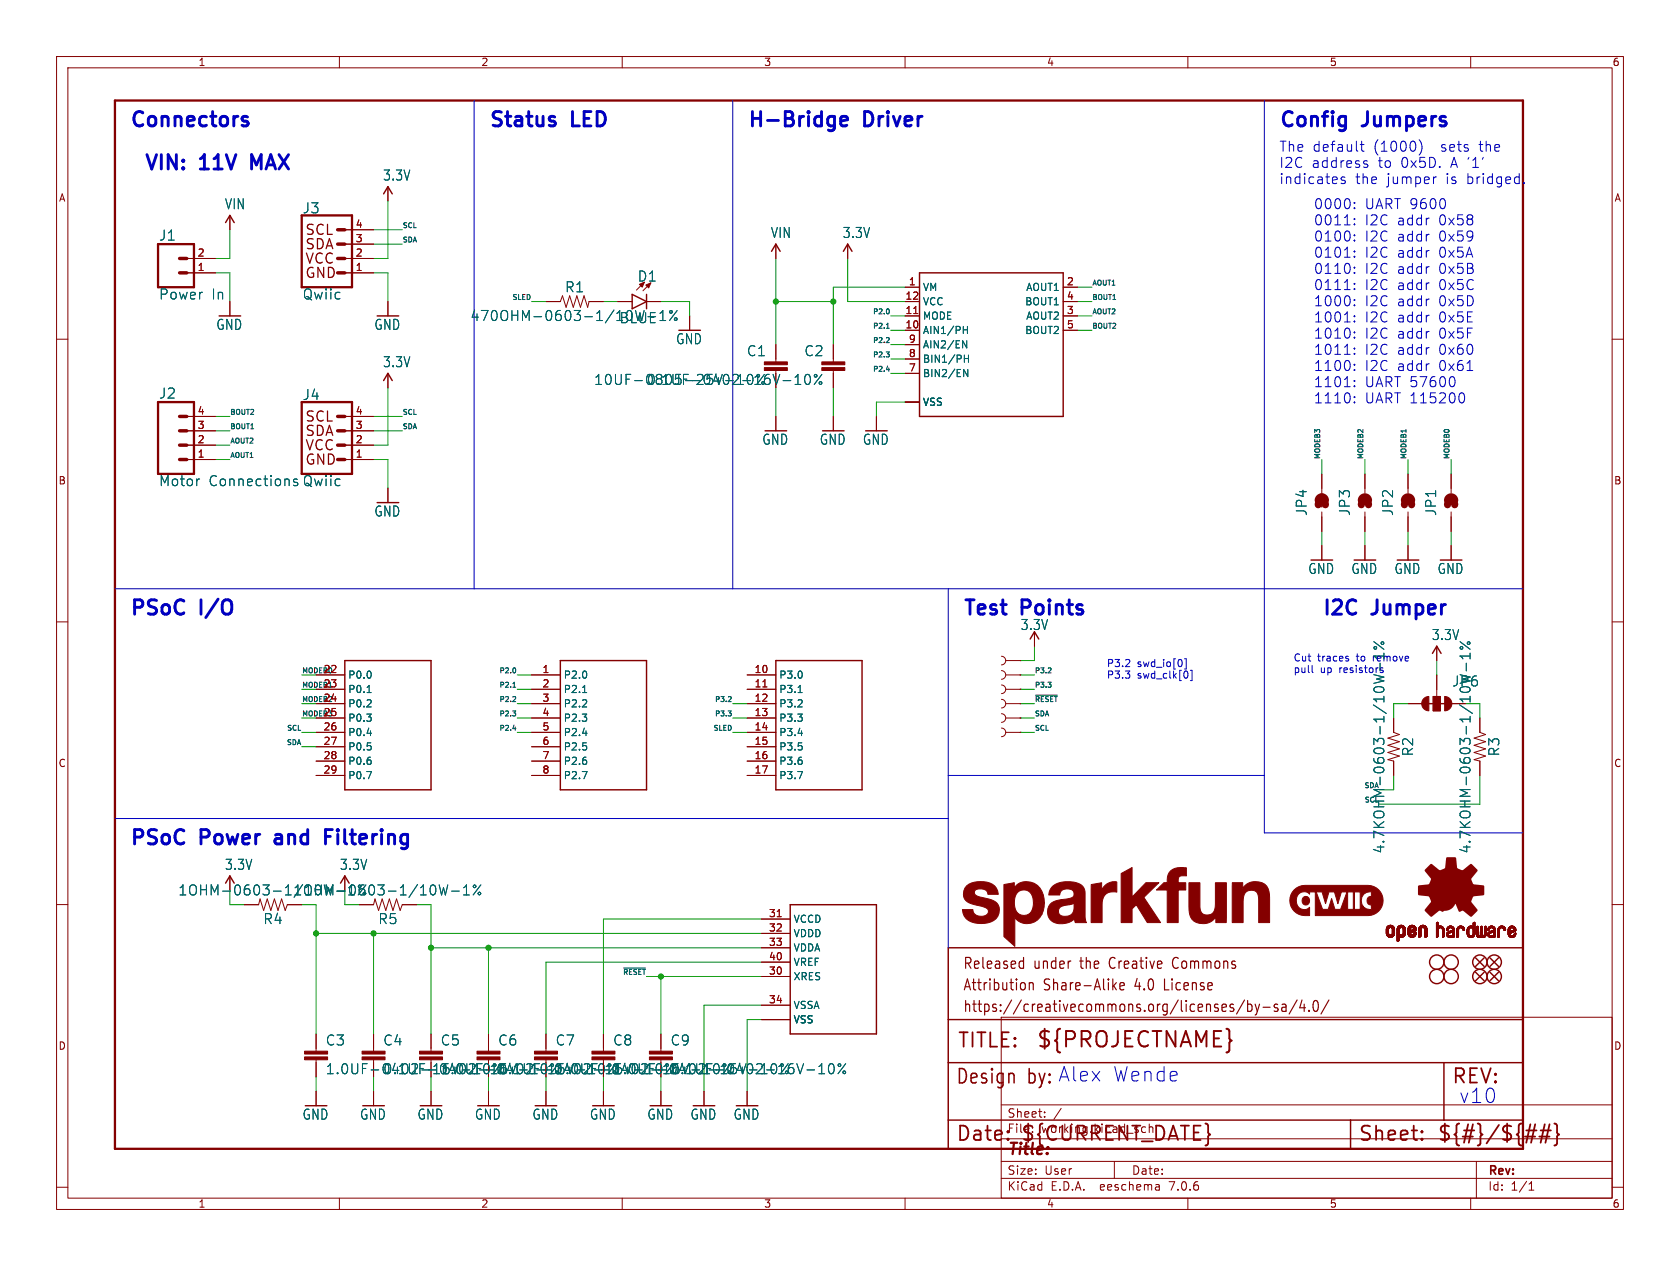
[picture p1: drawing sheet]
<svg xmlns="http://www.w3.org/2000/svg" width="297mm" height="224mm" viewBox="0 0 297 224" stroke-linecap="round" stroke-linejoin="round" font-family="sans-serif">
<defs><g id="words">
<text font-size="3.8" fill="#840000" x="183.1" y="185.7">${PROJECTNAME}</text>
<g font-size="3.5" fill="#0000c2">
<text x="22.9" y="22.6">Connectors</text>
<text x="86.4" y="22.6">Status</text>
<text x="101.3" y="22.6">LED</text>
<text x="132.1" y="22.6">H-Bridge</text>
<text x="152.9" y="22.6">Driver</text>
<text x="226.1" y="22.6">Config</text>
<text x="241.1" y="22.6">Jumpers</text>
<text x="25.4" y="30.2">VIN:</text>
<text x="35.6" y="30.2">11V</text>
<text x="45.6" y="30.2">MAX</text>
<text x="22.9" y="109">PSoC</text>
<text x="35.6" y="109">I/O</text>
<text x="170.2" y="109">Test</text>
<text x="180.8" y="109">Points</text>
<text x="233.7" y="109">I2C</text>
<text x="242.8" y="109">Jumper</text>
<text x="22.9" y="149.6">PSoC</text>
<text x="35.6" y="149.6">Power</text>
<text x="49.8" y="149.6">and</text>
<text x="59.7" y="149.6">Filtering</text>
<text x="196.6" y="191.5">Wende</text>
<text x="181.6" y="192.1">by: Alex</text>
<text x="257.8" y="195.3">v10</text>
</g>
<g font-size="3.5" fill="#840000">
<text x="169.2" y="185.7">TITLE:</text>
<text x="168.9" y="192.1">Design</text>
<text x="256.5" y="192.1">REV:</text>
<text x="168.9" y="202.2">Date:</text>
<text x="180.3" y="202.2">${CURRENT_DATE}</text>
<text x="240" y="202.2">Sheet:</text>
<text x="254" y="202.2">${#}/${##}</text>
</g>
<text font-size="2.8" fill="#840000" x="178" y="204.8">Title:</text>
<g font-size="2.7" fill="#840000">
<text x="170.2" y="171.7">Released</text>
<text x="182.7" y="171.7">under</text>
<text x="191.1" y="171.7">the</text>
<text x="196.5" y="171.7">Creative</text>
<text x="208" y="171.7">Commons</text>
<text x="170.2" y="175.5">Attribution</text>
<text x="170.2" y="179.3">https://creativecommons.org/licenses/by-sa/4.0/</text>
<text x="184.5" y="175.5">Share-Alike</text>
<text x="200.8" y="175.5">4.0</text>
<text x="206.2" y="175.5">License</text>
</g>
<g font-size="2.5" fill="#0000c2">
<text x="226.1" y="27.1">The default</text>
<text x="226.1" y="30">I2C</text>
<text x="231.8" y="30">address</text>
<text x="242.8" y="27.1">(1000)</text>
<text x="243.6" y="30">to</text>
<text x="247.7" y="30">0x5D.</text>
<text x="254.8" y="27.1">sets</text>
<text x="256.6" y="30">A '1'</text>
<text x="261.7" y="27.1">the</text>
<text x="226.1" y="32.9">indicates</text>
<text x="239.5" y="32.9">the</text>
<text x="245.1" y="32.9">jumper</text>
<text x="255.7" y="32.9">is</text>
<text x="259.4" y="32.9">bridged.</text>
<text x="232.2" y="37.3">0000:</text>
<text x="232.2" y="40.2">0011:</text>
<text x="241.2" y="37.3">UART 9600</text>
<text x="241.2" y="40.2">I2C</text>
<text x="247" y="40.2">addr</text>
<text x="254.4" y="40.2">0x58</text>
<text x="232.2" y="43">0100:</text>
<text x="232.2" y="45.9">0101:</text>
<text x="241.2" y="43">I2C</text>
<text x="241.2" y="45.9">I2C</text>
<text x="247" y="43">addr</text>
<text x="247" y="45.9">addr</text>
<text x="254.4" y="43">0x59</text>
<text x="254.4" y="45.9">0x5A</text>
<text x="232.2" y="48.7">0110:</text>
<text x="232.2" y="51.6">0111:</text>
<text x="241.2" y="48.7">I2C</text>
<text x="241.2" y="51.6">I2C</text>
<text x="247" y="48.7">addr</text>
<text x="247" y="51.6">addr</text>
<text x="254.4" y="48.7">0x5B</text>
<text x="254.4" y="51.6">0x5C</text>
<text x="232.2" y="54.5">1000:</text>
<text x="232.2" y="57.3">1001:</text>
<text x="241.2" y="54.5">I2C</text>
<text x="241.2" y="57.3">I2C</text>
<text x="247" y="54.5">addr</text>
<text x="247" y="57.3">addr</text>
<text x="254.4" y="54.5">0x5D</text>
<text x="254.4" y="57.3">0x5E</text>
<text x="232.2" y="60.2">1010:</text>
<text x="232.2" y="63.1">1011:</text>
<text x="232.2" y="65.9">1100:</text>
<text x="241.2" y="60.2">I2C</text>
<text x="241.2" y="63.1">I2C</text>
<text x="241.2" y="65.9">I2C</text>
<text x="247" y="60.2">addr</text>
<text x="247" y="63.1">addr</text>
<text x="247" y="65.9">addr</text>
<text x="254.4" y="60.2">0x5F</text>
<text x="254.4" y="63.1">0x60</text>
<text x="254.4" y="65.9">0x61</text>
<text x="232.2" y="68.8">1101:</text>
<text x="232.2" y="71.6">1110:</text>
<text x="241.2" y="68.8">UART 57600</text>
<text x="241.2" y="71.6">UART 115200</text>
</g>
<g font-size="2.5" fill="#006464">
<text x="67.6" y="32.1">3.3V</text>
<text x="39.7" y="37.2">VIN</text>
<text x="53.4" y="37.9">J3</text>
<text x="28" y="42.8">J1</text>
<text x="136.2" y="42.3">VIN</text>
<text x="148.9" y="42.3">3.3V</text>
<text x="28" y="53.2">Power</text>
<text x="37.4" y="53.2">In</text>
<text x="53.4" y="53.2">Qwiic</text>
<text x="99.8" y="51.9">R1</text>
<text x="112.7" y="50">D1</text>
<text x="38.2" y="58.6">GND</text>
<text x="66.1" y="58.6">GND</text>
<text x="83.1" y="57">470OHM-0603-1/10W-1%</text>
<text x="109.4" y="57.4">BLUE</text>
<text x="67.6" y="65.2">3.3V</text>
<text x="119.4" y="61.1">GND</text>
<text x="132" y="63.2">C1</text>
<text x="142.1" y="63.2">C2</text>
<text x="28" y="70.7">J2</text>
<text x="53.4" y="71">J4</text>
<text x="105" y="68.3">10UF-0805-25V-10%</text>
<text x="114.3" y="68.3">0.1UF-0402-16V-10%</text>
<text x="134.7" y="78.9">GND</text>
<text x="144.8" y="78.9">GND</text>
<text x="152.5" y="78.9">GND</text>
<text x="28" y="86.2">Motor</text>
<text x="36.9" y="86.2">Connections</text>
<text x="53.4" y="86.2">Qwiic</text>
<text x="66.1" y="91.6">GND</text>
<text x="231.2" y="91.3" transform="rotate(-90 231.2 91.3)">JP4</text>
<text x="238.9" y="91.3" transform="rotate(-90 238.9 91.3)">JP3</text>
<text x="246.5" y="91.3" transform="rotate(-90 246.5 91.3)">JP2</text>
<text x="254.1" y="91.3" transform="rotate(-90 254.1 91.3)">JP1</text>
<text x="231.2" y="101.7">GND</text>
<text x="238.8" y="101.7">GND</text>
<text x="246.4" y="101.7">GND</text>
<text x="254.1" y="101.7">GND</text>
<text x="180.4" y="111.7">3.3V</text>
<text x="253" y="113.4">3.3V</text>
<text x="256.6" y="121.6">JP6</text>
<text x="250" y="133.9" transform="rotate(-90 250 133.9)">R2</text>
<text x="265.3" y="133.9" transform="rotate(-90 265.3 133.9)">R3</text>
<text x="39.7" y="154.1">3.3V</text>
<text x="60" y="154.1">3.3V</text>
<text x="245" y="151.1" transform="rotate(-90 245 151.1)">4.7KOHM-0603-1/10W-1%</text>
<text x="260.2" y="151.1" transform="rotate(-90 260.2 151.1)">4.7KOHM-0603-1/10W-1%</text>
<text x="31.4" y="158.6">1OHM-0603-1/10W-1%</text>
<text x="51.8" y="158.6">1OHM-0603-1/10W-1%</text>
<text x="46.5" y="163.7">R4</text>
<text x="66.8" y="163.7">R5</text>
<text x="57.5" y="185.1">C3</text>
<text x="67.7" y="185.1">C4</text>
<text x="77.8" y="185.1">C5</text>
<text x="88" y="185.1">C6</text>
<text x="98.1" y="185.1">C7</text>
<text x="108.3" y="185.1">C8</text>
<text x="118.5" y="185.1">C9</text>
<text x="57.5" y="190.2">1.0UF-0402-16V-10%</text>
<text x="77.8" y="190.2">1.0UF-0402-16V-10%</text>
<text x="108.3" y="190.2">1.0UF-0402-16V-10%</text>
<text x="118.5" y="190.2">0.1UF-0402-16V-10%</text>
<text x="53.4" y="198.3">GND</text>
<text x="63.6" y="198.3">GND</text>
<text x="73.7" y="198.3">GND</text>
<text x="83.9" y="198.3">GND</text>
<text x="94" y="198.3">GND</text>
<text x="104.2" y="198.3">GND</text>
<text x="114.4" y="198.3">GND</text>
<text x="122" y="198.3">GND</text>
<text x="129.6" y="198.3">GND</text>
</g>
<g font-size="2.5" fill="#840000">
<text x="53.8" y="41.9">SCL</text>
<text x="53.8" y="44.4">SDA</text>
<text x="53.8" y="46.9">VCC</text>
<text x="53.8" y="49.5">GND</text>
<text x="53.8" y="74.9">SCL</text>
<text x="53.8" y="77.4">SDA</text>
<text x="53.8" y="82.5">GND</text>
<text x="53.8" y="80">VCC</text>
<text x="98.1" y="190.2">1.0UF-0402-16V-10%</text>
</g>
<g font-size="2.1" fill="#840000">
<text x="178" y="197.9">Sheet:</text>
<text x="178" y="200.6">File:</text>
<text x="184.1" y="200.6">working.kicad_sch</text>
<text x="178" y="208">Size:</text>
<text x="184.7" y="208">User</text>
<text x="200" y="208">Date:</text>
<text x="263" y="208.2">Rev:</text>
<text x="178" y="210.8">KiCad</text>
<text x="185.7" y="210.8">E.D.A.</text>
<text x="194.6" y="210.8">eeschema</text>
<text x="207" y="210.8">7.0.6</text>
<text x="263" y="210.8">Id:</text>
<text x="267.1" y="210.8">1/1</text>
</g>
<g font-size="1.8" fill="#840000">
<text x="35" y="11.9">1</text>
<text x="85" y="11.9">2</text>
<text x="135" y="11.9">3</text>
<text x="185" y="11.9">4</text>
<text x="235" y="11.9">5</text>
<text x="285" y="11.9">6</text>
<text x="10.3" y="35.9">A</text>
<text x="285.3" y="35.9">A</text>
<text x="10.3" y="85.9">B</text>
<text x="285.3" y="85.9">B</text>
<text x="10.3" y="135.9">C</text>
<text x="285.3" y="135.9">C</text>
<text x="10.3" y="185.9">D</text>
<text x="285.3" y="185.9">D</text>
<text x="35" y="213.8">1</text>
<text x="85" y="213.8">2</text>
<text x="135" y="213.8">3</text>
<text x="185" y="213.8">4</text>
<text x="235" y="213.8">5</text>
<text x="285" y="213.8">6</text>
</g>
<g font-size="1.8" fill="#a90000">
<text x="62.8" y="40.4">4</text>
<text x="34.9" y="45.5">2</text>
<text x="62.8" y="45.5">2</text>
<text x="62.8" y="42.9">3</text>
<text x="34.9" y="48">1</text>
<text x="62.8" y="48">1</text>
<text x="160" y="53.1">12</text>
<text x="160.6" y="50.5">1</text>
<text x="188.5" y="50.5">2</text>
<text x="188.5" y="53.1">4</text>
<text x="160" y="58.2">10</text>
<text x="160" y="55.6">11</text>
<text x="188.5" y="55.6">3</text>
<text x="188.5" y="58.2">5</text>
<text x="160.6" y="65.8">7</text>
<text x="160.6" y="63.2">8</text>
<text x="160.6" y="60.7">9</text>
<text x="34.9" y="75.9">3</text>
<text x="34.9" y="73.4">4</text>
<text x="62.8" y="75.9">3</text>
<text x="62.8" y="73.4">4</text>
<text x="34.9" y="81">1</text>
<text x="34.9" y="78.5">2</text>
<text x="62.8" y="81">1</text>
<text x="62.8" y="78.5">2</text>
<text x="57.1" y="119.1">22</text>
<text x="95.8" y="119.1">1</text>
<text x="133.3" y="119.1">10</text>
<text x="57.1" y="121.7">23</text>
<text x="57.1" y="124.2">24</text>
<text x="95.8" y="121.7">2</text>
<text x="95.8" y="124.2">3</text>
<text x="133.3" y="121.7">11</text>
<text x="133.3" y="124.2">12</text>
<text x="57.1" y="126.7">25</text>
<text x="57.1" y="129.3">26</text>
<text x="57.1" y="131.8">27</text>
<text x="95.8" y="126.7">4</text>
<text x="95.8" y="129.3">5</text>
<text x="95.8" y="131.8">6</text>
<text x="133.3" y="126.7">13</text>
<text x="133.3" y="129.3">14</text>
<text x="133.3" y="131.8">15</text>
<text x="57.1" y="134.4">28</text>
<text x="57.1" y="136.9">29</text>
<text x="95.8" y="134.4">7</text>
<text x="95.8" y="136.9">8</text>
<text x="133.3" y="134.4">16</text>
<text x="133.3" y="136.9">17</text>
<text x="135.8" y="162.3">31</text>
<text x="135.8" y="164.8">32</text>
<text x="135.8" y="167.4">33</text>
<text x="135.8" y="172.5">30</text>
<text x="135.8" y="169.9">40</text>
<text x="135.8" y="177.5">34</text>
</g>
<g font-size="1.8" fill="#006464">
<text x="163.1" y="51.7">VM</text>
<text x="181.3" y="51.7">AOUT1</text>
<text x="163.1" y="59.3">AIN1/PH</text>
<text x="163.1" y="56.7">MODE</text>
<text x="163.1" y="54.2">VCC</text>
<text x="181.1" y="54.2">BOUT1</text>
<text x="181.1" y="59.3">BOUT2</text>
<text x="181.3" y="56.7">AOUT2</text>
<text x="163.1" y="64.4">BIN1/PH</text>
<text x="163.1" y="61.8">AIN2/EN</text>
<text x="163.1" y="72">VSS</text>
<text x="163.1" y="66.9">BIN2/EN</text>
<text x="236.9" y="119.1">resistors</text>
<text x="243" y="117.1">remove</text>
<text x="61.5" y="120.2">P0.0</text>
<text x="61.5" y="122.8">P0.1</text>
<text x="61.5" y="125.3">P0.2</text>
<text x="99.6" y="120.2">P2.0</text>
<text x="99.6" y="122.8">P2.1</text>
<text x="99.6" y="125.3">P2.2</text>
<text x="137.7" y="120.2">P3.0</text>
<text x="137.7" y="122.8">P3.1</text>
<text x="137.7" y="125.3">P3.2</text>
<text x="61.5" y="127.9">P0.3</text>
<text x="61.5" y="130.4">P0.4</text>
<text x="99.6" y="127.9">P2.3</text>
<text x="99.6" y="130.4">P2.4</text>
<text x="137.7" y="127.9">P3.3</text>
<text x="137.7" y="130.4">P3.4</text>
<text x="61.5" y="132.9">P0.5</text>
<text x="61.5" y="135.5">P0.6</text>
<text x="99.6" y="132.9">P2.5</text>
<text x="99.6" y="135.5">P2.6</text>
<text x="137.7" y="132.9">P3.5</text>
<text x="137.7" y="135.5">P3.6</text>
<text x="61.5" y="138">P0.7</text>
<text x="99.6" y="138">P2.7</text>
<text x="137.7" y="138">P3.7</text>
<text x="140.2" y="163.4">VCCD</text>
<text x="140.2" y="166">VDDD</text>
<text x="140.2" y="173.6">XRES</text>
<text x="140.2" y="168.5">VDDA</text>
<text x="140.2" y="171">VREF</text>
<text x="140.2" y="178.7">VSSA</text>
<text x="140.2" y="181.2">VSS</text>
</g>
<g font-size="1.8" fill="#0000c2">
<text x="195.6" y="118.3">P3.2</text>
<text x="201" y="118.3">swd_io[0]</text>
<text x="228.6" y="117.1">Cut</text>
<text x="228.6" y="119.1">pull</text>
<text x="232.9" y="117.1">traces</text>
<text x="233.4" y="119.1">up</text>
<text x="240" y="117.1">to</text>
<text x="195.6" y="120.4">P3.3</text>
<text x="201" y="120.4">swd_clk[0]</text>
</g>
<g font-size="1.2" fill="#0f0f0f">
<text x="71.1" y="40.4">SCL</text>
<text x="71.1" y="42.9">SDA</text>
<text x="90.4" y="53.1">SLED</text>
<text x="193" y="53.1">BOUT1</text>
<text x="193" y="50.6">AOUT1</text>
<text x="154.2" y="58.2">P2.1</text>
<text x="154.2" y="55.6">P2.0</text>
<text x="193" y="58.2">BOUT2</text>
<text x="193" y="55.6">AOUT2</text>
<text x="154.2" y="60.7">P2.2</text>
<text x="154.2" y="65.8">P2.4</text>
<text x="154.2" y="63.3">P2.3</text>
<text x="40.6" y="73.4">BOUT2</text>
<text x="40.6" y="76">BOUT1</text>
<text x="71.1" y="73.4">SCL</text>
<text x="71.1" y="76">SDA</text>
<text x="40.6" y="78.5">AOUT2</text>
<text x="40.6" y="81">AOUT1</text>
<text x="233.4" y="81.3" transform="rotate(-90 233.4 81.3)">MODEB3</text>
<text x="241.1" y="81.3" transform="rotate(-90 241.1 81.3)">MODEB2</text>
<text x="248.7" y="81.3" transform="rotate(-90 248.7 81.3)">MODEB1</text>
<text x="256.3" y="81.3" transform="rotate(-90 256.3 81.3)">MODEB0</text>
<text x="53.3" y="119.1">MODEB0</text>
<text x="88.2" y="119.1">P2.0</text>
<text x="182.9" y="119.1">P3.2</text>
<text x="53.3" y="124.2">MODEB2</text>
<text x="53.3" y="121.7">MODEB1</text>
<text x="88.2" y="121.7">P2.1</text>
<text x="88.2" y="124.2">P2.2</text>
<text x="126.3" y="124.2">P3.2</text>
<text x="182.9" y="124.2">~{RESET}</text>
<text x="182.9" y="121.7">P3.3</text>
<text x="50.6" y="131.8">SDA</text>
<text x="50.6" y="129.3">SCL</text>
<text x="53.3" y="126.8">MODEB3</text>
<text x="88.2" y="126.8">P2.3</text>
<text x="88.2" y="129.3">P2.4</text>
<text x="126" y="129.3">SLED</text>
<text x="126.3" y="126.8">P3.3</text>
<text x="182.9" y="129.3">SCL</text>
<text x="182.9" y="126.8">SDA</text>
<text x="241.1" y="139.5">SDA</text>
<text x="241.1" y="142">SCL</text>
<text x="110" y="172.5">~{RESET}</text>
</g>
</g></defs>
<g fill="none" stroke="#840000" stroke-width=".18">
<path d="M10 10h277v203.9h-277zM12 12h273v199.9h-273zM60 10v2M110 10v2M160 10v2M210 10v2M260 10v2M40.6 38.1v2.5M68.6 33v2.6M10 60h2M33 48.3h5.1M33 45.7h5.1"/>
<path d="M40.6 53.3v2.6M61 48.3h5M61 45.7h5M61 43.2h5M61 40.6h5M68.6 53.3v2.6M96.5 53.3h2.6l.3-1 .7 2.1 .6-2.1 .6 2.1 .7-2.1 .6 2.1 .7-2.1 .6 2.1 .2-1.1h2.6M109.2 53.3h2.6M113.9 49.9l-1.4 1.4M114.3 53.3h2.5M115.1 50l-1.4 1.4M121.9 55.9v2.5"/>
<path d="M137.2 43.2v2.5M149.9 43.2v2.5M160 53.3h2.6M160 50.8h2.6M160 58.4h2.6M160 55.9h2.6M188 53.3h2.5M188 50.8h2.5M188 58.4h2.5M188 55.9h2.5M285 60h2M33 78.7h5.1"/>
<path d="M33 76.2h5.1M33 73.7h5.1M61 78.7h5M61 76.2h5M61 73.7h5M68.6 66v2.6M137.2 61v3M137.2 65.5v.5M137.2 73.7v2.5M147.3 61v3M147.3 65.5v3.1M147.3 73.7v2.5"/>
<path d="M154.9 73.7v2.5M160 71.1h2.6M160 66h2.6M160 63.5h2.6M160 61h2.6M33 81.3h5.1M61 81.3h5M68.6 86.4v2.5M233.7 83.8v3.4M233.7 90.6v3.4M233.7 96.5v2.6M241.3 83.8v3.4"/>
<path d="M241.3 90.6v3.4M241.3 96.5v2.6M248.9 83.8v3.4M248.9 90.6v3.4M248.9 96.5v2.6M256.5 83.8v3.4M256.5 90.6v3.4M256.5 96.5v2.6M10 110h2M55.9 119.4h5.1M94 119.4h5.1M132.1 119.4h5.1"/>
<path d="M177 118.6a.76 .76 0 0 1 .8 .8 .76 .76 0 0 1-.8 .7M177 116.1a.76 .76 0 0 1 .8 .7 .76 .76 0 0 1-.8 .8M177.8 119.4h2.5M177.8 116.8h2.5M180.3 119.4h.1M180.3 116.8h.1M182.9 111.8v2.5M254 114.3v2.5M254 119.4v3.8M285 110h2M55.9 127h5.1M55.9 129.5h5.1"/>
<path d="M55.9 121.9h5.1M55.9 124.5h5.1M55.9 132.1h5.1M55.9 134.6h5.1M55.9 137.2h5.1M94 127h5.1M94 129.5h5.1M94 121.9h5.1M94 124.5h5.1M94 132.1h5.1M94 134.6h5.1M94 137.2h5.1"/>
<path d="M132.1 127h5.1M132.1 129.5h5.1M132.1 121.9h5.1M132.1 124.5h5.1M132.1 132.1h5.1M132.1 134.6h5.1M132.1 137.2h5.1M177 126.2a.76 .76 0 0 1 .8 .8 .76 .76 0 0 1-.8 .8M177 128.8a.76 .76 0 0 1 .8 .7 .76 .76 0 0 1-.8 .8M177 121.2a.76 .76 0 0 1 .8 .7 .76 .76 0 0 1-.8 .8M177 123.7a.76 .76 0 0 1 .8 .8 .76 .76 0 0 1-.8 .7M177.8 127h2.5"/>
<path d="M177.8 129.5h2.5M177.8 121.9h2.5M177.8 124.5h2.5M180.3 127h.1M180.3 129.5h.1M180.3 121.9h.1M180.3 124.5h.1M246.4 127v2.5l1 .4-2 .7 2 .6-2 .6 2 .7-2 .6 2 .6-2 .7 1 .2v2.6M248.9 124.5h2.6M253.4 123.2h1.2v2.5h-1.2zM256.5 124.5h2.6M261.6 127v2.5l1 .4-2 .7 2 .6-2 .6 2 .7-2 .6 2 .6-2 .7 1 .2v2.6"/>
<path d="M10 160h2M40.6 154.9v2.6M61 154.9v2.6M285 160h2M43.2 160h2.5l.3-1 .6 2 .6-2 .7 2 .6-2 .6 2 .7-2 .6 2 .4-1h2.5M63.5 160h2.5l.3-1 .6 2 .7-2 .6 2 .6-2 .7 2 .6-2 .6 2 .4-1h2.6M134.6 172.7h5.1M134.6 162.6h5.1M134.6 165.1h5.1M134.6 167.6h5.1M134.6 177.8h5.1M134.6 170.2h5.1"/>
<path d="M177 179.9h108v32h-108zM55.9 182.9v3M55.9 187.5v3M55.9 193v2.6M66 182.9v3M66 187.5v.5M66 193v2.6M76.2 182.9v3M76.2 187.5v.5M76.2 193v2.6M86.4 182.9v3M86.4 187.5v.5"/>
<path d="M86.4 193v2.6M96.5 182.9v3M96.5 187.5v.5M96.5 193v2.6M106.7 182.9v3M106.7 187.5v.5M106.7 193v2.6M116.8 182.9v3M116.8 187.5v.5M116.8 193v2.6M124.5 193v2.6M132.1 193v2.6"/>
<path d="M134.6 180.3h5.1M177 195.4h108M184.7 197.5v.1M184.7 196.7v.1M187.6 196l-1.3 2M10 210h2M60 211.9v2M110 211.9v2M160 211.9v2M177 208.4h108M177 205.4h108M177 201.4h108"/>
<path d="M197 205.4v3M204.9 209.6l.1 .9M205 210.4l-.2 .1M205 209.9h-.2M210 211.9v2M260 211.9v2M261 205.4v6.5M270.3 210.5h.9M270.3 209.4l.4-.4v1.5M285 210h2"/>
</g>
<g fill="#840000" stroke="#840000" stroke-width=".18">
<path d="M74.2 186.9h4v.6h-4z"/>
<path d="M74.2 185.9h4v.5h-4z"/>
<path d="M94.5 186.9h4.1v.6h-4.1z"/>
<path d="M94.5 185.9h4.1v.5h-4.1z"/>
<path d="M104.6 186.9h4.1v.6h-4.1z"/>
<path d="M104.6 185.9h4.1v.5h-4.1z"/>
<path d="M53.8 186.9h4.1v.6h-4.1z"/>
<path d="M53.8 185.9h4.1v.5h-4.1z"/>
<path d="M64 186.9h4.1v.6h-4.1z"/>
<path d="M64 185.9h4.1v.5h-4.1z"/>
<path d="M114.2 50.4l.9-.4-.4 .9z"/>
<path d="M145.3 65h4.1v.5h-4.1z"/>
<path d="M145.3 64h4.1v.5h-4.1z"/>
<path d="M182.7 159.7h1.9v.7l-.4 1.3-1.7-.8z"/>
<path d="M198.2 154.5l1.9-1.1v5.3l2.5-2.6h2.3l-2.7 2.6 3 4.5h-2.4l-1.9-3.2-.8 .8v2.4h-1.9z"/>
<path d="M187.6 159.1l1.2-.1 .3 1-1.2 .2z"/>
<path d="M192.9 156.5l1.9-.4v1.3a2.32 2.32 0 0 1 2.6-1.4v1.8h-.2a2.5 2.5 0 0 0-1.9 .6 7.1 7.1 0 0 0-.5 3.6v1.2h-1.9z"/>
<path d="M210.2 156.1h1.9v2a7.8 7.8 0 0 0 .3 3.3 1.42 1.42 0 0 0 1.6 .3 1.42 1.42 0 0 0 .8-1.4l.1-4.2h1.9v7.1h-1.9v-1a2.67 2.67 0 0 1-4.4 0 20.6 20.6 0 0 1-.3-5z"/>
<path d="M217.9 156.1h1.8v1a2.66 2.66 0 0 1 4.5 .1 18.3 18.3 0 0 1 .2 4.4v1.6h-1.9v-2a7.8 7.8 0 0 0-.3-3.3 1.42 1.42 0 0 0-1.6-.3 1.42 1.42 0 0 0-.8 1.4v4.2h-2z"/>
<path d="M177.5 156.5l1.8-.4v.9a2.87 2.87 0 0 1 3-1 2.87 2.87 0 0 1 2.1 2.3l.2 1.4h-1.9a1.86 1.86 0 0 0-2.1-2.2 2.25 2.25 0 0 0-1.3 2.6 1.64 1.64 0 0 0 1.3 1.8 1.64 1.64 0 0 0 1.9-1l1.7 .8a2.8 2.8 0 0 1-4.8 .6v5.1l-1.9-1.7z"/>
<path d="M170.9 156.7a4.4 4.4 0 0 1 4.9 0l.6 .9 .1 .6h-1.9a1.32 1.32 0 0 0-1.8-.9 .65 .65 0 0 0-.6 .7 .65 .65 0 0 0 .7 .6l.4 .1a6.2 6.2 0 0 1 3 1.1 2.22 2.22 0 0 1-1.7 3.4 4 4 0 0 1-4.1-1.1l-.4-1.2h1.9a1.54 1.54 0 0 0 2.5 .9l.1-.2a.8 .8 0 0 0 0-.8 .8 .8 0 0 0-.8-.4 7.5 7.5 0 0 1-3.1-1.1 1.96 1.96 0 0 1 .2-2.6z"/>
<path d="M206.9 154a4.3 4.3 0 0 1 2.8-.5v1.4h-.3a.91 .91 0 0 0-1 .3 .91 .91 0 0 0-.1 .9h1.3v1.3h-1.3v5.8h-2v-5.8h-1.9l.9-.8a1.45 1.45 0 0 1 1-.5v-.2a2.66 2.66 0 0 1 .6-1.9z"/>
<path d="M186.1 156.8a4.8 4.8 0 0 1 5.3-.1 3.8 3.8 0 0 1 .4 2.6v2.8l.3 1.1h-1.4a.56 .56 0 0 1-.6-.1 .56 .56 0 0 1-.1-.6 3.3 3.3 0 0 1-4.4 .1 2.12 2.12 0 0 1 1.5-3.4l.5-.1 .3 1.1a.95 .95 0 0 0-.8 1.1 .95 .95 0 0 0 1.2 .8 1.6 1.6 0 0 0 1.6-2v-.4l-.8 .3-.3-1 .4-.1a.85 .85 0 0 0 .6-1.1 .85 .85 0 0 0-1-.6 1.15 1.15 0 0 0-1.5 1.1h-1.9l.2-.9z"/>
<path d="M135.1 65h4.1v.5h-4.1z"/>
<path d="M135.1 64h4.1v.5h-4.1z"/>
<path d="M251.7 123.6l.4-.3 .5-.1v2.5a1.27 1.27 0 0 1-1.2-.8 1.27 1.27 0 0 1 .3-1.3z"/>
<path d="M253.4 123.2h1.2v2.5h-1.2z"/>
<path d="M255.4 123.2a1.27 1.27 0 0 1 1.3 1.3h-1.3z"/>
<path d="M255.4 124.5h1.3a1.27 1.27 0 0 1-1.3 1.2z"/>
<path d="M245.1 165.1h.4z"/>
<path d="M245.1 165l.4 .1z"/>
<path d="M245.1 165h.4z"/>
<path d="M245.1 164.9l.4 .1z"/>
<path d="M245.1 164.9h.4z"/>
<path d="M245.1 164.8l.4 .1z"/>
<path d="M245.1 164.8h.4z"/>
<path d="M245.1 164.7l.4 .1z"/>
<path d="M245.1 164.7h.4z"/>
<path d="M245.1 164.6l.4 .1z"/>
<path d="M245.1 164.6h.4z"/>
<path d="M245.1 164.5l.4 .1z"/>
<path d="M245.1 164.5h.4z"/>
<path d="M245.1 164.4l.4 .1z"/>
<path d="M245.1 164.4h.4z"/>
<path d="M245.1 164.3l.4 .1z"/>
<path d="M245.1 165.2h.4z"/>
<path d="M245.1 165.1l.4 .1z"/>
<path d="M245.1 164.3h.4z"/>
<path d="M245.1 165.3h.5z"/>
<path d="M245.1 165.3h.4z"/>
<path d="M245.1 165.2l.4 .1z"/>
<path d="M245.1 164.2l.4 .1z"/>
<path d="M245.1 164.2h.4z"/>
<path d="M245.1 164.2h.5z"/>
<path d="M245.1 164.1l.5 .1z"/>
<path d="M245.1 164.1h.5z"/>
<path d="M245.1 165.4h.6z"/>
<path d="M245.1 165.3l.5 .1z"/>
<path d="M245.1 164.1h.6z"/>
<path d="M245.2 165.4h.5z"/>
<path d="M245.2 164.1h.5z"/>
<path d="M245.2 165.4h1.3z"/>
<path d="M245.2 165.4h.6z"/>
<path d="M245.2 164l1.2 .1z"/>
<path d="M245.2 165.4h1.2z"/>
<path d="M245.2 164h1.2z"/>
<path d="M245.2 165.5h1.2z"/>
<path d="M245.2 165.4l1.2 .1z"/>
<path d="M245.2 163.9l1.2 .1z"/>
<path d="M245.2 163.9h1.2z"/>
<path d="M245.3 165.5l1.1 .1z"/>
<path d="M245.3 165.6h1.1z"/>
<path d="M245.3 163.9h1.1z"/>
<path d="M245.3 165.6h1z"/>
<path d="M245.3 163.9h1z"/>
<path d="M245.3 163.8l1 .1z"/>
<path d="M245.3 163.8h1z"/>
<path d="M245.4 165.6l.9 .1z"/>
<path d="M245.4 163.8h.9z"/>
<path d="M245.4 165.7h.8z"/>
<path d="M245.4 163.8h.8z"/>
<path d="M245.4 163.7l.8 .1z"/>
<path d="M245.5 163.7h.7z"/>
<path d="M245.5 165.7h.7z"/>
<path d="M245.5 165.7h.6z"/>
<path d="M245.5 163.7h.6z"/>
<path d="M245.5 165.7l.6 .1z"/>
<path d="M245.6 163.7h.4z"/>
<path d="M245.6 165.8h.4z"/>
<path d="M245.7 163.7h.3z"/>
<path d="M245.7 165.8h.2z"/>
<path d="M245.7 163.7h.2z"/>
<path d="M245.9 164.1h.6z"/>
<path d="M245.9 165.4h.6z"/>
<path d="M246 165.4h.5z"/>
<path d="M246 164.1h.5z"/>
<path d="M246 165.3l.5 .1z"/>
<path d="M246 165.3h.5z"/>
<path d="M246 164.1l.5 .1z"/>
<path d="M246.1 165.3h.4z"/>
<path d="M246.1 164.2h.4z"/>
<path d="M246.1 165.2l.4 .1z"/>
<path d="M246.1 165.2h.4z"/>
<path d="M246.1 164.3h.4z"/>
<path d="M246.1 164.2l.4 .1z"/>
<path d="M246.1 165.1l.4 .1z"/>
<path d="M246.1 165.1h.4z"/>
<path d="M246.1 165l.4 .1z"/>
<path d="M246.1 165h.4z"/>
<path d="M246.1 164.9l.4 .1z"/>
<path d="M246.1 164.9h.4z"/>
<path d="M246.1 164.8l.4 .1z"/>
<path d="M246.1 164.8h.4z"/>
<path d="M246.1 164.7l.4 .1z"/>
<path d="M246.1 164.7h.4z"/>
<path d="M246.1 164.6l.4 .1z"/>
<path d="M246.1 164.6h.4z"/>
<path d="M246.1 164.5l.4 .1z"/>
<path d="M246.1 164.5h.4z"/>
<path d="M246.1 164.4l.4 .1z"/>
<path d="M246.1 164.4h.4z"/>
<path d="M246.1 164.3l.4 .1z"/>
<path d="M247 166.4h.2z"/>
<path d="M247 166.4h.3z"/>
<path d="M247 166.4h.4z"/>
<path d="M247 166.3l.4 .1z"/>
<path d="M247 166.3h.4z"/>
<path d="M247 166.2l.4 .1z"/>
<path d="M247 166.2h.4z"/>
<path d="M247 166.1l.4 .1z"/>
<path d="M247 166.1h.4z"/>
<path d="M247 166l.4 .1z"/>
<path d="M247 166h.4z"/>
<path d="M247 165.9l.4 .1z"/>
<path d="M247 165.9h.4z"/>
<path d="M247 165.8l.4 .1z"/>
<path d="M247 165.8h.4z"/>
<path d="M247 165.7l.4 .1z"/>
<path d="M247 165.7h1z"/>
<path d="M247 165.7h1.1z"/>
<path d="M247 165.7h1.2z"/>
<path d="M247 165.6l1.2 .1z"/>
<path d="M247 165.6h1.2z"/>
<path d="M247 165.6h1.3z"/>
<path d="M247 165.5l1.3 .1z"/>
<path d="M247 165.5h1.3z"/>
<path d="M247 165.4l1.3 .1z"/>
<path d="M247 165.4h1.4z"/>
<path d="M247 165.4h.7z"/>
<path d="M247 165.4h.6z"/>
<path d="M247 165.3l.6 .1z"/>
<path d="M247 165.3h.5z"/>
<path d="M247 165.2l.5 .1z"/>
<path d="M247 165.2h.4z"/>
<path d="M247 165.1l.4 .1z"/>
<path d="M247 165.1h.4z"/>
<path d="M247 165l.4 .1z"/>
<path d="M247 165h.4z"/>
<path d="M247 164.9l.4 .1z"/>
<path d="M247 164.9h.4z"/>
<path d="M247 164.8l.4 .1z"/>
<path d="M247 164.8h.4z"/>
<path d="M247 164.7l.4 .1z"/>
<path d="M247 164.7h.4z"/>
<path d="M247 164.6l.4 .1z"/>
<path d="M247 164.6h.4z"/>
<path d="M247 164.5l.4 .1z"/>
<path d="M247 164.5h.4z"/>
<path d="M247 164.4l.4 .1z"/>
<path d="M247 164.4h.4z"/>
<path d="M247 164.3l.4 .1z"/>
<path d="M247 164.3h.4z"/>
<path d="M247 164.2l.4 .1z"/>
<path d="M247 166.5h.2z"/>
<path d="M247 166.4l.2 .1z"/>
<path d="M247 164.2h.4z"/>
<path d="M247 164.2h.5z"/>
<path d="M247 166.5h.1z"/>
<path d="M247 164.1l.5 .1z"/>
<path d="M247 164.1h.5z"/>
<path d="M247 164.1h.6z"/>
<path d="M247.1 164.1h.5z"/>
<path d="M247.1 164l1.3 .1z"/>
<path d="M247.1 164h1.3z"/>
<path d="M247.1 164h1.2z"/>
<path d="M247.1 163.9l1.2 .1z"/>
<path d="M247.1 163.9h1.2z"/>
<path d="M247.2 163.9h1.1z"/>
<path d="M247.2 163.9h1z"/>
<path d="M247.2 163.8l1 .1z"/>
<path d="M247.2 163.8h1z"/>
<path d="M247.3 163.8h.9z"/>
<path d="M247.3 163.8h.8z"/>
<path d="M247.4 163.8h.7z"/>
<path d="M247.4 163.7l.7 .1z"/>
<path d="M247.4 163.7h.7z"/>
<path d="M247.4 163.7h.6z"/>
<path d="M247.5 165.7l.5 .1z"/>
<path d="M247.5 163.7h.5z"/>
<path d="M247.5 165.8h.4z"/>
<path d="M247.5 163.7h.4z"/>
<path d="M247.6 165.8h.3z"/>
<path d="M247.6 163.7h.3z"/>
<path d="M247.6 163.7h.2z"/>
<path d="M247.6 165.8h.2z"/>
<path d="M247.8 164.1h.6z"/>
<path d="M247.8 165.4h.6z"/>
<path d="M247.9 165.4h.5z"/>
<path d="M247.9 164.1h.5z"/>
<path d="M247.9 165.3l.5 .1z"/>
<path d="M247.9 165.3h.5z"/>
<path d="M248 165.3h.4z"/>
<path d="M248 164.1l.4 .1z"/>
<path d="M248 164.2h.4z"/>
<path d="M248 165.2l.4 .1z"/>
<path d="M248 165.2h.4z"/>
<path d="M248 165.2h.5z"/>
<path d="M248 164.3h.5z"/>
<path d="M248 164.2l.4 .1z"/>
<path d="M248.1 165.2h.4z"/>
<path d="M248.1 164.3h.4z"/>
<path d="M248.1 165.1l.4 .1z"/>
<path d="M248.1 165.1h.4z"/>
<path d="M248.1 164.4h.4z"/>
<path d="M248.1 164.3l.4 .1z"/>
<path d="M248.1 165l.4 .1z"/>
<path d="M248.1 165h.4z"/>
<path d="M248.1 164.9l.4 .1z"/>
<path d="M248.1 164.9h.4z"/>
<path d="M248.1 164.8l.4 .1z"/>
<path d="M248.1 164.8h.4z"/>
<path d="M248.1 164.7l.4 .1z"/>
<path d="M248.1 164.7h.4z"/>
<path d="M248.1 164.6l.4 .1z"/>
<path d="M248.1 164.6h.4z"/>
<path d="M248.1 164.5l.4 .1z"/>
<path d="M248.1 164.5h.4z"/>
<path d="M248.1 164.4l.4 .1z"/>
<path d="M248.9 165.2h.4z"/>
<path d="M248.9 165.1l.4 .1z"/>
<path d="M248.9 165.1h.4z"/>
<path d="M248.9 165.1h.5z"/>
<path d="M248.9 165l.5 .1z"/>
<path d="M248.9 165h.5z"/>
<path d="M248.9 165h.6z"/>
<path d="M248.9 165h.7z"/>
<path d="M248.9 164.9l.7 .1z"/>
<path d="M248.9 164.9h.7z"/>
<path d="M248.9 164.9h.8z"/>
<path d="M248.9 164.9h.9z"/>
<path d="M248.9 164.8l.9 .1z"/>
<path d="M248.9 164.8h.9z"/>
<path d="M248.9 164.8h1z"/>
<path d="M248.9 164.8h1.1z"/>
<path d="M248.9 164.7l1.1 .1z"/>
<path d="M248.9 164.7h1.2z"/>
<path d="M248.9 164.7h1.3z"/>
<path d="M248.9 164.6l1.3 .1z"/>
<path d="M248.9 164.6h1.4z"/>
<path d="M248.9 164.6h.4z"/>
<path d="M248.9 164.5l.4 .1z"/>
<path d="M248.9 164.5h.4z"/>
<path d="M248.9 164.4l.4 .1z"/>
<path d="M248.9 164.4h.4z"/>
<path d="M248.9 164.3l.4 .1z"/>
<path d="M248.9 164.3h.4z"/>
<path d="M248.9 164.2l.4 .1z"/>
<path d="M248.9 165.3h.5z"/>
<path d="M248.9 165.2l.4 .1z"/>
<path d="M248.9 164.2h.4z"/>
<path d="M248.9 164.2h.5z"/>
<path d="M248.9 164.1l.5 .1z"/>
<path d="M248.9 164.1h.5z"/>
<path d="M249 165.3l.5 .1z"/>
<path d="M249 164.1h.4z"/>
<path d="M249 164.1h.5z"/>
<path d="M249 165.4h.5z"/>
<path d="M249 165.4h1.3z"/>
<path d="M249 165.4h.6z"/>
<path d="M249 164.1h.6z"/>
<path d="M249 164l1.3 .1z"/>
<path d="M249 164h1.3z"/>
<path d="M249 165.5h1.2z"/>
<path d="M249 165.4l1.2 .1z"/>
<path d="M249 164h1.2z"/>
<path d="M249.1 165.5h1.1z"/>
<path d="M249.1 164h1.1z"/>
<path d="M249.1 163.9l1.1 .1z"/>
<path d="M249.1 165.5l1.1 .1z"/>
<path d="M249.1 163.9h1.1z"/>
<path d="M249.1 165.6h1.1z"/>
<path d="M249.1 165.6h1z"/>
<path d="M249.1 163.9h1z"/>
<path d="M249.2 165.6h.9z"/>
<path d="M249.2 163.8l.9 .1z"/>
<path d="M249.2 163.8h.9z"/>
<path d="M249.2 165.6l.9 .1z"/>
<path d="M249.2 165.7h.9z"/>
<path d="M249.2 165.7h.8z"/>
<path d="M249.2 163.8h.8z"/>
<path d="M249.3 165.7h.7z"/>
<path d="M249.3 163.8h.7z"/>
<path d="M249.3 163.7l.7 .1z"/>
<path d="M249.3 163.7h.7z"/>
<path d="M249.3 163.7h.6z"/>
<path d="M249.3 165.7h.6z"/>
<path d="M249.4 163.7h.5z"/>
<path d="M249.4 165.7l.5 .1z"/>
<path d="M249.4 164.6h.9z"/>
<path d="M249.4 163.7h.4z"/>
<path d="M249.4 165.8h.4z"/>
<path d="M249.5 163.7h.3z"/>
<path d="M249.5 165.8h.3z"/>
<path d="M249.5 164.6h.8z"/>
<path d="M249.5 165.8h.2z"/>
<path d="M249.5 164.5l.8 .1z"/>
<path d="M249.5 163.7h.2z"/>
<path d="M249.5 164.5h.8z"/>
<path d="M249.6 164.5h.7z"/>
<path d="M249.7 164.5h.6z"/>
<path d="M249.7 164.1h.6z"/>
<path d="M249.7 165.4h.6z"/>
<path d="M249.8 165.4h.5z"/>
<path d="M249.8 164.4l.5 .1z"/>
<path d="M249.8 164.4h.5z"/>
<path d="M249.8 164.1h.5z"/>
<path d="M249.8 165.3l.5 .1z"/>
<path d="M249.8 165.3h.5z"/>
<path d="M249.9 165.3h.4z"/>
<path d="M249.9 164.1l.4 .1z"/>
<path d="M249.9 164.4h.4z"/>
<path d="M249.9 164.2h.4z"/>
<path d="M249.9 165.2l.4 .1z"/>
<path d="M249.9 165.2h.4z"/>
<path d="M249.9 164.3l.4 .1z"/>
<path d="M249.9 164.3h.4z"/>
<path d="M249.9 164.2l.4 .1z"/>
<path d="M250 165.2h.3z"/>
<path d="M250 165.1l.3 .1z"/>
<path d="M250 165.1h.3z"/>
<path d="M250 165l.3 .1z"/>
<path d="M250 165h.3z"/>
<path d="M250.1 165h.2z"/>
<path d="M250.1 164.9l.2 .1z"/>
<path d="M250.1 164.9h.2z"/>
<path d="M250.2 164.9h.1z"/>
<path d="M250.8 165.7h.3z"/>
<path d="M250.8 165.7h.4z"/>
<path d="M250.8 165.6l.4 .1z"/>
<path d="M250.8 165.6h.4z"/>
<path d="M250.8 165.5l.4 .1z"/>
<path d="M250.8 165.5h.4z"/>
<path d="M250.8 165.4l.4 .1z"/>
<path d="M250.8 165.4h.4z"/>
<path d="M250.8 165.3l.4 .1z"/>
<path d="M250.8 165.3h.4z"/>
<path d="M250.8 165.2l.4 .1z"/>
<path d="M250.8 165.2h.4z"/>
<path d="M250.8 165.1l.4 .1z"/>
<path d="M250.8 165.1h.4z"/>
<path d="M250.8 165l.4 .1z"/>
<path d="M250.8 165h.4z"/>
<path d="M250.8 164.9l.4 .1z"/>
<path d="M250.8 164.9h.4z"/>
<path d="M250.8 164.8l.4 .1z"/>
<path d="M250.8 164.8h.4z"/>
<path d="M250.8 164.7l.4 .1z"/>
<path d="M250.8 164.7h.4z"/>
<path d="M250.8 164.6l.4 .1z"/>
<path d="M250.8 164.6h.4z"/>
<path d="M250.8 164.5l.4 .1z"/>
<path d="M250.8 164.5h.4z"/>
<path d="M250.8 164.4l.4 .1z"/>
<path d="M250.8 164.4h.4z"/>
<path d="M250.8 164.3l.4 .1z"/>
<path d="M250.8 164.3h.4z"/>
<path d="M250.8 165.7h.2z"/>
<path d="M250.8 164.2l.5 .1z"/>
<path d="M250.8 165.7l.2 .1z"/>
<path d="M250.8 164.2h.5z"/>
<path d="M250.9 164.2h.4z"/>
<path d="M250.9 164.1l.4 .1z"/>
<path d="M250.9 164.1h.4z"/>
<path d="M250.9 164.1h.5z"/>
<path d="M250.9 164.1h.6z"/>
<path d="M250.9 164l1.3 .1z"/>
<path d="M250.9 164h1.3z"/>
<path d="M250.9 164h1.2z"/>
<path d="M251 164h1.1z"/>
<path d="M251 163.9l1.1 .1z"/>
<path d="M251 163.9h1.1z"/>
<path d="M251 163.8l1.1 .1z"/>
<path d="M251.1 163.8h.9z"/>
<path d="M251.1 163.8h.8z"/>
<path d="M251.2 163.8h.7z"/>
<path d="M251.2 163.7l.7 .1z"/>
<path d="M251.2 163.7h.7z"/>
<path d="M251.2 163.7h.6z"/>
<path d="M251.3 163.7h.5z"/>
<path d="M251.4 163.7h.3z"/>
<path d="M251.5 163.7h.2z"/>
<path d="M251.6 164.1h.6z"/>
<path d="M251.7 164.1h.5z"/>
<path d="M251.8 164.1h.4z"/>
<path d="M251.8 164.1l.4 .1z"/>
<path d="M251.8 164.2h.4z"/>
<path d="M251.8 164.2h.5z"/>
<path d="M251.9 164.2l.4 .1z"/>
<path d="M251.9 164.3h.4z"/>
<path d="M251.9 165.7h.3z"/>
<path d="M251.9 165.7h.4z"/>
<path d="M251.9 165.6l.4 .1z"/>
<path d="M251.9 165.6h.4z"/>
<path d="M251.9 165.5l.4 .1z"/>
<path d="M251.9 165.5h.4z"/>
<path d="M251.9 165.4l.4 .1z"/>
<path d="M251.9 165.4h.4z"/>
<path d="M251.9 165.3l.4 .1z"/>
<path d="M251.9 165.3h.4z"/>
<path d="M251.9 165.2l.4 .1z"/>
<path d="M251.9 165.2h.4z"/>
<path d="M251.9 165.1l.4 .1z"/>
<path d="M251.9 165.1h.4z"/>
<path d="M251.9 165l.4 .1z"/>
<path d="M251.9 165h.4z"/>
<path d="M251.9 164.9l.4 .1z"/>
<path d="M251.9 164.9h.4z"/>
<path d="M251.9 164.8l.4 .1z"/>
<path d="M251.9 164.8h.4z"/>
<path d="M251.9 164.7l.4 .1z"/>
<path d="M251.9 164.7h.4z"/>
<path d="M251.9 164.6l.4 .1z"/>
<path d="M251.9 164.6h.4z"/>
<path d="M251.9 164.5l.4 .1z"/>
<path d="M251.9 164.5h.4z"/>
<path d="M251.9 164.4l.4 .1z"/>
<path d="M251.9 164.4h.4z"/>
<path d="M251.9 164.3l.4 .1z"/>
<path d="M251.9 165.7h.2z"/>
<path d="M251.9 165.7l.2 .1z"/>
<path d="M251.9 165.8h.1z"/>
<path d="M253.9 165.8h.2z"/>
<path d="M253.9 165.7l.2 .1z"/>
<path d="M253.9 163.3h.3z"/>
<path d="M253.9 165.8h.1z"/>
<path d="M253.9 165.7h.3z"/>
<path d="M253.9 165.6l.3 .1z"/>
<path d="M253.9 165.6h.3z"/>
<path d="M253.9 165.5l.3 .1z"/>
<path d="M253.9 165.5h.3z"/>
<path d="M253.9 165.4l.3 .1z"/>
<path d="M253.9 165.4h.3z"/>
<path d="M253.9 165.3l.3 .1z"/>
<path d="M253.9 165.3h.3z"/>
<path d="M253.9 165.2l.3 .1z"/>
<path d="M253.9 165.2h.3z"/>
<path d="M253.9 165.1l.3 .1z"/>
<path d="M253.9 165.1h.3z"/>
<path d="M253.9 165l.3 .1z"/>
<path d="M253.9 165h.3z"/>
<path d="M253.9 164.9l.3 .1z"/>
<path d="M253.9 164.9h.3z"/>
<path d="M253.9 164.8l.3 .1z"/>
<path d="M253.9 164.8h.3z"/>
<path d="M253.9 164.7l.3 .1z"/>
<path d="M253.9 164.7h.3z"/>
<path d="M253.9 164.6l.3 .1z"/>
<path d="M253.9 164.6h.3z"/>
<path d="M253.9 164.5l.3 .1z"/>
<path d="M253.9 164.5h.3z"/>
<path d="M253.9 164.4l.3 .1z"/>
<path d="M253.9 164.4h.3z"/>
<path d="M253.9 164.3l.3 .1z"/>
<path d="M253.9 164.3h.3z"/>
<path d="M253.9 164.3h.4z"/>
<path d="M253.9 164.2l.4 .1z"/>
<path d="M253.9 164.2h.4z"/>
<path d="M253.9 164.2h.5z"/>
<path d="M253.9 164.1l.5 .1z"/>
<path d="M253.9 164.1h.5z"/>
<path d="M253.9 164.1h.6z"/>
<path d="M253.9 164.1h.7z"/>
<path d="M253.9 164.1h1.3z"/>
<path d="M253.9 164.1h1.2z"/>
<path d="M253.9 164l1.2 .1z"/>
<path d="M253.9 164h1.2z"/>
<path d="M253.9 164h1.1z"/>
<path d="M253.9 163.9l1.1 .1z"/>
<path d="M253.9 163.9h1.1z"/>
<path d="M253.9 163.9h1z"/>
<path d="M253.9 163.9h.3z"/>
<path d="M253.9 163.8l.3 .1z"/>
<path d="M253.9 163.8h.3z"/>
<path d="M253.9 163.7l.3 .1z"/>
<path d="M253.9 163.7h.3z"/>
<path d="M253.9 163.6l.3 .1z"/>
<path d="M253.9 163.6h.3z"/>
<path d="M253.9 163.5l.3 .1z"/>
<path d="M253.9 163.5h.3z"/>
<path d="M253.9 163.4l.3 .1z"/>
<path d="M253.9 163.4h.3z"/>
<path d="M253.9 163.3l.3 .1z"/>
<path d="M253.9 163.2l.3 .1z"/>
<path d="M254 163.2h.2z"/>
<path d="M254.1 163.1l.1 .1z"/>
<path d="M254.3 163.9h.6z"/>
<path d="M254.4 163.8l.5 .1z"/>
<path d="M254.4 163.8h.5z"/>
<path d="M254.4 163.8h.4z"/>
<path d="M254.6 163.8h.1z"/>
<path d="M254.7 164.1h.5z"/>
<path d="M254.8 164.1h.4z"/>
<path d="M254.8 164.1l.4 .1z"/>
<path d="M254.8 164.2h.4z"/>
<path d="M254.9 164.2h.3z"/>
<path d="M254.9 164.2h.4z"/>
<path d="M254.9 164.3h.4z"/>
<path d="M254.9 164.2l.4 .1z"/>
<path d="M255 164.3h.3z"/>
<path d="M255 164.4h.3z"/>
<path d="M255 164.3l.3 .1z"/>
<path d="M255 164.5h.3z"/>
<path d="M255 164.4l.3 .1z"/>
<path d="M255 165.8h.1z"/>
<path d="M255 165.8h.2z"/>
<path d="M255 165.7l.2 .1z"/>
<path d="M255 165.7h.2z"/>
<path d="M255 165.7h.3z"/>
<path d="M255 165.6l.3 .1z"/>
<path d="M255 165.6h.3z"/>
<path d="M255 165.5l.3 .1z"/>
<path d="M255 165.5h.3z"/>
<path d="M255 165.4l.3 .1z"/>
<path d="M255 165.4h.3z"/>
<path d="M255 165.3l.3 .1z"/>
<path d="M255 165.3h.3z"/>
<path d="M255 165.2l.3 .1z"/>
<path d="M255 165.2h.3z"/>
<path d="M255 165.1l.3 .1z"/>
<path d="M255 165.1h.3z"/>
<path d="M255 165l.3 .1z"/>
<path d="M255 165h.3z"/>
<path d="M255 164.9l.3 .1z"/>
<path d="M255 164.9h.3z"/>
<path d="M255 164.8l.3 .1z"/>
<path d="M255 164.8h.3z"/>
<path d="M255 164.7l.3 .1z"/>
<path d="M255 164.7h.3z"/>
<path d="M255 164.6l.3 .1z"/>
<path d="M255 164.6h.3z"/>
<path d="M255 164.5l.3 .1z"/>
<path d="M255.7 165.4h.4z"/>
<path d="M255.7 165.3l.4 .1z"/>
<path d="M255.7 165.3h.4z"/>
<path d="M255.7 165.3h.3z"/>
<path d="M255.7 165.2l.3 .1z"/>
<path d="M255.7 165.2h.3z"/>
<path d="M255.7 165.2h.4z"/>
<path d="M255.7 164.6h.2z"/>
<path d="M255.7 164.5l.3 .1z"/>
<path d="M255.7 164.5h.3z"/>
<path d="M255.7 164.4l.3 .1z"/>
<path d="M255.7 164.4h.3z"/>
<path d="M255.8 165.4h.3z"/>
<path d="M255.8 165.2h.3z"/>
<path d="M255.8 165.1l.3 .1z"/>
<path d="M255.8 165.1h.3z"/>
<path d="M255.8 164.6h.1z"/>
<path d="M255.8 164.4h.2z"/>
<path d="M255.8 165.5h.3z"/>
<path d="M255.8 165.4l.3 .1z"/>
<path d="M255.8 165.1h.4z"/>
<path d="M255.8 164.4h.3z"/>
<path d="M255.8 164.3l.3 .1z"/>
<path d="M255.8 164.3h.3z"/>
<path d="M255.8 165.5h.4z"/>
<path d="M255.8 165l.5 .1z"/>
<path d="M255.8 165h.5z"/>
<path d="M255.8 164.2l.3 .1z"/>
<path d="M255.8 164.2h.3z"/>
<path d="M255.8 165.5l.8 .1z"/>
<path d="M255.8 165.5h.5z"/>
<path d="M255.8 164.2h.4z"/>
<path d="M255.8 165.6h.8z"/>
<path d="M255.8 165h.6z"/>
<path d="M255.8 164.1l.4 .1z"/>
<path d="M255.9 165.6h.7z"/>
<path d="M255.9 165h.6z"/>
<path d="M255.9 164.9l.6 .1z"/>
<path d="M255.9 164.1h.3z"/>
<path d="M255.9 164.1h.4z"/>
<path d="M255.9 164.9h.6z"/>
<path d="M255.9 164.1h.5z"/>
<path d="M255.9 165.6l.7 .1z"/>
<path d="M255.9 164.1h1.1z"/>
<path d="M255.9 165.7h.7z"/>
<path d="M255.9 164.9h.7z"/>
<path d="M255.9 164l1.1 .1z"/>
<path d="M255.9 164h1z"/>
<path d="M256 165.7h.6z"/>
<path d="M256 164.9h.7z"/>
<path d="M256 164h.9z"/>
<path d="M256 164.8l.7 .1z"/>
<path d="M256 163.9l.9 .1z"/>
<path d="M256 164.8h1.1z"/>
<path d="M256 163.9h.8z"/>
<path d="M256 165.7l.6 .1z"/>
<path d="M256.1 163.9h.7z"/>
<path d="M256.1 164.8h1z"/>
<path d="M256.1 165.8h.5z"/>
<path d="M256.1 163.9h.6z"/>
<path d="M256.2 165.8h.4z"/>
<path d="M256.2 164.8h.9z"/>
<path d="M256.2 163.8l.5 .1z"/>
<path d="M256.2 163.8h.5z"/>
<path d="M256.2 164.7l.9 .1z"/>
<path d="M256.2 163.8h.4z"/>
<path d="M256.3 164.7h.8z"/>
<path d="M256.4 165.5h.2z"/>
<path d="M256.4 164.7h.7z"/>
<path d="M256.4 163.8h.1z"/>
<path d="M256.4 164.6l.7 .1z"/>
<path d="M256.5 164.1h.5z"/>
<path d="M256.5 164.6h.6z"/>
<path d="M256.6 164.6h.5z"/>
<path d="M256.6 164.1h.4z"/>
<path d="M256.6 164.1l.4 .1z"/>
<path d="M256.6 164.2h.4z"/>
<path d="M256.7 164.2h.3z"/>
<path d="M256.7 164.6h.4z"/>
<path d="M256.7 164.2h.4z"/>
<path d="M256.7 164.5l.4 .1z"/>
<path d="M256.7 164.5h.4z"/>
<path d="M256.7 164.2l.4 .1z"/>
<path d="M256.8 164.5h.3z"/>
<path d="M256.8 164.3h.3z"/>
<path d="M256.8 164.8l.3 .1z"/>
<path d="M256.8 164.9h.3z"/>
<path d="M256.8 164.4h.3z"/>
<path d="M256.8 164.3l.3 .1z"/>
<path d="M256.8 165.8h.2z"/>
<path d="M256.8 165.7l.2 .1z"/>
<path d="M256.8 165.7h.3z"/>
<path d="M256.8 165.6l.3 .1z"/>
<path d="M256.8 165.6h.3z"/>
<path d="M256.8 165.5l.3 .1z"/>
<path d="M256.8 165.5h.3z"/>
<path d="M256.8 165.4l.3 .1z"/>
<path d="M256.8 165.4h.3z"/>
<path d="M256.8 165.3l.3 .1z"/>
<path d="M256.8 165.3h.3z"/>
<path d="M256.8 165.2l.3 .1z"/>
<path d="M256.8 165.2h.3z"/>
<path d="M256.8 165.1l.3 .1z"/>
<path d="M256.8 165.1h.3z"/>
<path d="M256.8 165l.3 .1z"/>
<path d="M256.8 165h.3z"/>
<path d="M256.8 164.9l.3 .1z"/>
<path d="M256.8 164.4l.3 .1z"/>
<path d="M256.8 165.8h.1z"/>
<path d="M257.6 165.8h.1z"/>
<path d="M257.6 165.7l.1 .1z"/>
<path d="M257.6 165.7h.2z"/>
<path d="M257.6 165.6l.3 .1z"/>
<path d="M257.6 165.6h.3z"/>
<path d="M257.6 165.5l.3 .1z"/>
<path d="M257.6 165.5h.3z"/>
<path d="M257.6 165.4l.3 .1z"/>
<path d="M257.6 165.4h.3z"/>
<path d="M257.6 165.3l.3 .1z"/>
<path d="M257.6 165.3h.3z"/>
<path d="M257.6 165.2l.3 .1z"/>
<path d="M257.6 165.2h.3z"/>
<path d="M257.6 165.1l.3 .1z"/>
<path d="M257.6 165.1h.3z"/>
<path d="M257.6 165l.3 .1z"/>
<path d="M257.6 165h.3z"/>
<path d="M257.6 164.9l.3 .1z"/>
<path d="M257.6 164.9h.3z"/>
<path d="M257.6 164.8l.3 .1z"/>
<path d="M257.6 164.8h.3z"/>
<path d="M257.6 164.7l.3 .1z"/>
<path d="M257.6 164.7h.3z"/>
<path d="M257.6 164.6l.3 .1z"/>
<path d="M257.6 164.6h.3z"/>
<path d="M257.6 164.5l.3 .1z"/>
<path d="M257.6 164.5h.3z"/>
<path d="M257.6 164.4l.3 .1z"/>
<path d="M257.6 164.4h.3z"/>
<path d="M257.6 164.3l.3 .1z"/>
<path d="M257.6 164.3h.3z"/>
<path d="M257.6 164.2l.3 .1z"/>
<path d="M257.6 164.2h.3z"/>
<path d="M257.6 164.2h.4z"/>
<path d="M257.6 164.1l.4 .1z"/>
<path d="M257.7 164.1h.4z"/>
<path d="M257.7 164.1h.5z"/>
<path d="M257.7 164.1h1.1z"/>
<path d="M257.7 164l1.1 .1z"/>
<path d="M257.7 164h1.1z"/>
<path d="M257.7 164h1z"/>
<path d="M257.8 164h.9z"/>
<path d="M257.8 163.9l.9 .1z"/>
<path d="M257.8 163.9h.9z"/>
<path d="M257.8 163.9h.8z"/>
<path d="M257.9 163.9h.7z"/>
<path d="M258 163.9h.5z"/>
<path d="M258 163.8l.5 .1z"/>
<path d="M258 163.8h.5z"/>
<path d="M258.1 163.8h.3z"/>
<path d="M258.2 163.8h.1z"/>
<path d="M258.3 164.1h.5z"/>
<path d="M258.4 164.1h.4z"/>
<path d="M258.5 164.1l.3 .1z"/>
<path d="M258.5 164.2h.3z"/>
<path d="M258.5 164.2h.4z"/>
<path d="M258.6 164.2l.3 .1z"/>
<path d="M258.6 164.2h.3z"/>
<path d="M258.6 164.3h.3z"/>
<path d="M258.6 164.3l.3 .1z"/>
<path d="M258.6 164.4h.3z"/>
<path d="M258.6 164.5h.3z"/>
<path d="M258.6 164.4l.3 .1z"/>
<path d="M258.7 164.5h.1z"/>
<path d="M258.7 164.5h.2z"/>
<path d="M258.7 164.5l.1 .1z"/>
<path d="M259.4 165.1h.3z"/>
<path d="M259.4 165l.3 .1z"/>
<path d="M259.4 165h.3z"/>
<path d="M259.4 164.9l.3 .1z"/>
<path d="M259.4 164.9h.3z"/>
<path d="M259.4 164.8l.3 .1z"/>
<path d="M259.4 164.8h.3z"/>
<path d="M259.4 164.7l.3 .1z"/>
<path d="M259.4 164.7h.3z"/>
<path d="M259.4 164.6l.3 .1z"/>
<path d="M259.4 164.6h.3z"/>
<path d="M259.4 164.5l.3 .1z"/>
<path d="M259.4 164.5h.3z"/>
<path d="M259.4 165.2h.3z"/>
<path d="M259.4 165.1l.3 .1z"/>
<path d="M259.4 164.4l.3 .1z"/>
<path d="M259.4 164.4h.3z"/>
<path d="M259.4 165.2l.3 .1z"/>
<path d="M259.4 165.3h.3z"/>
<path d="M259.4 164.3l.3 .1z"/>
<path d="M259.4 164.3h.3z"/>
<path d="M259.4 165.4h.3z"/>
<path d="M259.4 165.3l.3 .1z"/>
<path d="M259.4 165.4h.4z"/>
<path d="M259.4 164.2l.3 .1z"/>
<path d="M259.4 164.2h.3z"/>
<path d="M259.4 164.2h.4z"/>
<path d="M259.4 165.4l.4 .1z"/>
<path d="M259.4 165.5h.4z"/>
<path d="M259.5 165.5h.4z"/>
<path d="M259.5 164.1l.3 .1z"/>
<path d="M259.5 164.1h.4z"/>
<path d="M259.5 165.5h.5z"/>
<path d="M259.5 165.5l1.1 .1z"/>
<path d="M259.5 164.1h.5z"/>
<path d="M259.5 165.6h1.1z"/>
<path d="M259.5 164.1h1.2z"/>
<path d="M259.5 164l1.2 .1z"/>
<path d="M259.5 164h1.2z"/>
<path d="M259.6 165.6h.9z"/>
<path d="M259.6 164h1.1z"/>
<path d="M259.6 165.6l.9 .1z"/>
<path d="M259.6 165.7h.9z"/>
<path d="M259.6 163.9l1.1 .1z"/>
<path d="M259.6 163.9h1.1z"/>
<path d="M259.7 165.7h.8z"/>
<path d="M259.7 163.9h1z"/>
<path d="M259.7 165.7h.7z"/>
<path d="M259.7 165.7l.7 .1z"/>
<path d="M259.7 163.9h.7z"/>
<path d="M259.8 165.8h.6z"/>
<path d="M259.8 165.8h.5z"/>
<path d="M259.8 163.9h.5z"/>
<path d="M259.8 163.8l.5 .1z"/>
<path d="M259.8 163.8h.5z"/>
<path d="M259.9 163.8h.3z"/>
<path d="M260 163.8h.1z"/>
<path d="M260.1 164.1h.6z"/>
<path d="M260.1 165.5h.5z"/>
<path d="M260.2 165.5h.4z"/>
<path d="M260.2 164.1h.5z"/>
<path d="M260.3 165.5h.4z"/>
<path d="M260.3 164.1l.4 .1z"/>
<path d="M260.3 165.4l.4 .1z"/>
<path d="M260.3 164.2h.4z"/>
<path d="M260.3 165.4h.4z"/>
<path d="M260.4 165.4h.3z"/>
<path d="M260.4 164.2l.3 .1z"/>
<path d="M260.4 164.2h.3z"/>
<path d="M260.4 164.3h.3z"/>
<path d="M260.4 165.3l.3 .1z"/>
<path d="M260.4 165.3h.3z"/>
<path d="M260.4 163.9h.3z"/>
<path d="M260.4 163.8l.3 .1z"/>
<path d="M260.4 165.2l.3 .1z"/>
<path d="M260.4 165.2h.3z"/>
<path d="M260.4 165.1h.3z"/>
<path d="M260.4 165l.3 .1z"/>
<path d="M260.4 165h.3z"/>
<path d="M260.4 164.9l.3 .1z"/>
<path d="M260.4 164.9h.3z"/>
<path d="M260.4 164.8h.3z"/>
<path d="M260.4 164.7l.3 .1z"/>
<path d="M260.4 164.7h.3z"/>
<path d="M260.4 164.6h.3z"/>
<path d="M260.4 164.5h.3z"/>
<path d="M260.4 164.4l.3 .1z"/>
<path d="M260.4 164.4h.3z"/>
<path d="M260.4 164.3l.3 .1z"/>
<path d="M260.4 163.8h.3z"/>
<path d="M260.4 163.7l.3 .1z"/>
<path d="M260.4 163.7h.3z"/>
<path d="M260.4 163.6l.3 .1z"/>
<path d="M260.4 163.6h.3z"/>
<path d="M260.4 163.5h.3z"/>
<path d="M260.4 163.4h.3z"/>
<path d="M260.4 163.3h.3z"/>
<path d="M260.4 165.1l.3 .1z"/>
<path d="M260.4 164.8l.3 .1z"/>
<path d="M260.4 164.6l.3 .1z"/>
<path d="M260.4 164.5l.3 .1z"/>
<path d="M260.4 163.5l.3 .1z"/>
<path d="M260.4 163.4l.3 .1z"/>
<path d="M260.4 163.3l.3 .1z"/>
<path d="M260.4 163.2l.3 .1z"/>
<path d="M260.4 163.2h.3z"/>
<path d="M260.5 163.2h.2z"/>
<path d="M260.6 163.2h.1z"/>
<path d="M260.6 163.1l.1 .1z"/>
<path d="M261 165.3h.3z"/>
<path d="M261 165.2l.3 .1z"/>
<path d="M261 165.2h.3z"/>
<path d="M261 165.1l.3 .1z"/>
<path d="M261 165.1h.3z"/>
<path d="M261 165l.3 .1z"/>
<path d="M261 165h.3z"/>
<path d="M261 164.9l.3 .1z"/>
<path d="M261 164.9h.3z"/>
<path d="M261 164.8l.3 .1z"/>
<path d="M261 164.8h.3z"/>
<path d="M261 164.7l.3 .1z"/>
<path d="M261 164.7h.3z"/>
<path d="M261 164.6l.3 .1z"/>
<path d="M261 164.6h.3z"/>
<path d="M261 164.5l.3 .1z"/>
<path d="M261 164.5h.3z"/>
<path d="M261 164.4l.3 .1z"/>
<path d="M261 164.4h.3z"/>
<path d="M261 164.3l.3 .1z"/>
<path d="M261 164.3h.3z"/>
<path d="M261 164.2l.3 .1z"/>
<path d="M261 164.2h.3z"/>
<path d="M261 164.1l.3 .1z"/>
<path d="M261 164.1h.3z"/>
<path d="M261 164l.3 .1z"/>
<path d="M261 164h.3z"/>
<path d="M261 165.5h.4z"/>
<path d="M261 165.4l.4 .1z"/>
<path d="M261 165.4h.3z"/>
<path d="M261 165.3l.3 .1z"/>
<path d="M261 163.9l.3 .1z"/>
<path d="M261 163.9h.3z"/>
<path d="M261.1 165.5h1.6z"/>
<path d="M261.1 165.5h.3z"/>
<path d="M261.1 163.9h.2z"/>
<path d="M261.1 165.6h1.6z"/>
<path d="M261.1 165.5l1.6 .1z"/>
<path d="M261.1 165.6h1.5z"/>
<path d="M261.1 165.6l1.5 .1z"/>
<path d="M261.1 165.7h1.5z"/>
<path d="M261.2 165.7h1.4z"/>
<path d="M261.2 163.9h.1z"/>
<path d="M261.2 165.7h1.3z"/>
<path d="M261.2 163.8l.1 .1z"/>
<path d="M261.2 163.8h.1z"/>
<path d="M261.2 165.7h.6z"/>
<path d="M261.2 165.7l.6 .1z"/>
<path d="M261.3 165.8h.5z"/>
<path d="M261.3 165.8h.4z"/>
<path d="M261.6 165.5h.6z"/>
<path d="M261.6 165.5h.5z"/>
<path d="M261.7 165.5h.4z"/>
<path d="M261.7 165.4l.4 .1z"/>
<path d="M261.7 165.4h.3z"/>
<path d="M261.7 165.3l.3 .1z"/>
<path d="M261.7 165.3h.3z"/>
<path d="M261.7 165.2h.3z"/>
<path d="M261.7 165.1l.3 .1z"/>
<path d="M261.7 165.1h.3z"/>
<path d="M261.7 165h.3z"/>
<path d="M261.7 164.9l.3 .1z"/>
<path d="M261.7 164.9h.3z"/>
<path d="M261.7 165.2l.3 .1z"/>
<path d="M261.7 165l.3 .1z"/>
<path d="M261.7 164.8l.3 .1z"/>
<path d="M261.7 164.8h.3z"/>
<path d="M261.7 164.7l.3 .1z"/>
<path d="M261.7 164.7h.3z"/>
<path d="M261.7 164.6l.3 .1z"/>
<path d="M261.7 164.6h.3z"/>
<path d="M261.7 164.5l.3 .1z"/>
<path d="M261.7 164.5h.3z"/>
<path d="M261.7 164.4l.3 .1z"/>
<path d="M261.7 164.4h.3z"/>
<path d="M261.7 164.3l.3 .1z"/>
<path d="M261.7 164.3h.3z"/>
<path d="M261.7 164.2l.3 .1z"/>
<path d="M261.7 164.2h.3z"/>
<path d="M261.7 164.1l.3 .1z"/>
<path d="M261.7 164.1h.3z"/>
<path d="M261.7 164l.3 .1z"/>
<path d="M261.7 164h.3z"/>
<path d="M261.7 163.9l.3 .1z"/>
<path d="M261.7 163.9h.3z"/>
<path d="M261.8 163.9h.2z"/>
<path d="M261.9 165.7h.6z"/>
<path d="M261.9 163.9h.1z"/>
<path d="M261.9 163.8l.1 .1z"/>
<path d="M261.9 163.8h.1z"/>
<path d="M261.9 165.7l.6 .1z"/>
<path d="M262 165.8h.5z"/>
<path d="M262 165.8h.4z"/>
<path d="M262.3 165.5h.4z"/>
<path d="M262.4 165.5h.3z"/>
<path d="M262.4 165.4l.3 .1z"/>
<path d="M262.4 165.4h.3z"/>
<path d="M262.4 165.3l.3 .1z"/>
<path d="M262.4 165.3h.3z"/>
<path d="M262.4 165.2l.3 .1z"/>
<path d="M262.4 165.2h.3z"/>
<path d="M262.4 165.1l.3 .1z"/>
<path d="M262.4 165.1h.3z"/>
<path d="M262.4 165l.3 .1z"/>
<path d="M262.4 165h.3z"/>
<path d="M262.4 164.9l.3 .1z"/>
<path d="M262.4 164.9h.3z"/>
<path d="M262.4 164.8l.3 .1z"/>
<path d="M262.4 164.8h.3z"/>
<path d="M262.4 164.7l.3 .1z"/>
<path d="M262.4 164.7h.3z"/>
<path d="M262.4 164.6l.3 .1z"/>
<path d="M262.4 164.6h.3z"/>
<path d="M262.4 164.5l.3 .1z"/>
<path d="M262.4 164.5h.3z"/>
<path d="M262.4 164.4l.3 .1z"/>
<path d="M262.4 164.4h.3z"/>
<path d="M262.4 164.3l.3 .1z"/>
<path d="M262.4 164.3h.3z"/>
<path d="M262.4 164.2l.3 .1z"/>
<path d="M262.4 164.2h.3z"/>
<path d="M262.4 164.1l.3 .1z"/>
<path d="M262.4 164.1h.3z"/>
<path d="M262.4 164l.3 .1z"/>
<path d="M262.4 164h.3z"/>
<path d="M262.4 163.9l.3 .1z"/>
<path d="M262.5 163.9h.2z"/>
<path d="M262.6 163.9h.1z"/>
<path d="M262.6 163.8l.1 .1z"/>
<path d="M262.6 163.8h.1z"/>
<path d="M263 165.4h.3z"/>
<path d="M263 165.3l.3 .1z"/>
<path d="M263 165.3h.3z"/>
<path d="M263 165.2l.3 .1z"/>
<path d="M263 165.2h.3z"/>
<path d="M263 165.4h.4z"/>
<path d="M263 165.1l.4 .1z"/>
<path d="M263 165.1h.4z"/>
<path d="M263 164.6h.1z"/>
<path d="M263 164.6h.2z"/>
<path d="M263 164.5l.2 .1z"/>
<path d="M263 164.5h.2z"/>
<path d="M263 164.5h.3z"/>
<path d="M263 164.4l.3 .1z"/>
<path d="M263 164.4h.3z"/>
<path d="M263 165.4l.4 .1z"/>
<path d="M263 164.3l.3 .1z"/>
<path d="M263 164.3h.3z"/>
<path d="M263 165.5h.4z"/>
<path d="M263 165.5h.5z"/>
<path d="M263 165.1h.5z"/>
<path d="M263 164.3h.4z"/>
<path d="M263.1 165.5h.7z"/>
<path d="M263.1 165.5h.4z"/>
<path d="M263.1 165l.4 .1z"/>
<path d="M263.1 165h.4z"/>
<path d="M263.1 164.3h.3z"/>
<path d="M263.1 164.2l.3 .1z"/>
<path d="M263.1 164.2h.3z"/>
<path d="M263.1 165.6h.7z"/>
<path d="M263.1 165.5l.7 .1z"/>
<path d="M263.1 165h.5z"/>
<path d="M263.1 165.6h.8z"/>
<path d="M263.1 164.2h.4z"/>
<path d="M263.1 165h.6z"/>
<path d="M263.1 164.1l.4 .1z"/>
<path d="M263.1 164.1h.4z"/>
<path d="M263.1 164.9l.6 .1z"/>
<path d="M263.1 164.9h.7z"/>
<path d="M263.1 164.1h.5z"/>
<path d="M263.2 165.6l.7 .1z"/>
<path d="M263.2 164.1h1z"/>
<path d="M263.2 165.7h.7z"/>
<path d="M263.2 164.9h.6z"/>
<path d="M263.2 164l1 .1z"/>
<path d="M263.2 164.9h.7z"/>
<path d="M263.2 164h1z"/>
<path d="M263.2 164.9h.8z"/>
<path d="M263.2 164.8l.8 .1z"/>
<path d="M263.2 164h.9z"/>
<path d="M263.3 165.7h.6z"/>
<path d="M263.3 164h.8z"/>
<path d="M263.3 164.8h.7z"/>
<path d="M263.3 163.9l.8 .1z"/>
<path d="M263.3 163.9h.8z"/>
<path d="M263.3 165.7l.6 .1z"/>
<path d="M263.3 165.8h.6z"/>
<path d="M263.3 164.8h1z"/>
<path d="M263.3 163.9h.7z"/>
<path d="M263.4 164.8h.9z"/>
<path d="M263.4 165.8h.5z"/>
<path d="M263.4 163.9h.6z"/>
<path d="M263.4 165.8h.4z"/>
<path d="M263.4 163.8l.6 .1z"/>
<path d="M263.4 163.8h.5z"/>
<path d="M263.5 163.8h.4z"/>
<path d="M263.5 164.7l.8 .1z"/>
<path d="M263.5 164.7h.8z"/>
<path d="M263.6 164.7h.7z"/>
<path d="M263.6 163.8h.1z"/>
<path d="M263.7 165.5h.1z"/>
<path d="M263.7 164.7h.6z"/>
<path d="M263.7 164.6l.6 .1z"/>
<path d="M263.7 164.1h.5z"/>
<path d="M263.7 164.6h.6z"/>
<path d="M263.8 164.1h.4z"/>
<path d="M263.8 164.6h.5z"/>
<path d="M263.8 164.1h.5z"/>
<path d="M263.9 164.1h.4z"/>
<path d="M263.9 164.6h.4z"/>
<path d="M263.9 164.1l.4 .1z"/>
<path d="M263.9 164.2h.4z"/>
<path d="M264 164.2h.3z"/>
<path d="M264 164.5l.3 .1z"/>
<path d="M264 164.5h.3z"/>
<path d="M264 164.2l.3 .1z"/>
<path d="M264 164.3h.3z"/>
<path d="M264 164.8h.3z"/>
<path d="M264.1 164.8l.2 .1z"/>
<path d="M264.1 164.5h.2z"/>
<path d="M264.1 164.3l.2 .1z"/>
<path d="M264.1 164.3h.2z"/>
<path d="M264.1 164.9h.2z"/>
<path d="M264.1 164.4h.2z"/>
<path d="M264.1 165.8h.1z"/>
<path d="M264.1 165.7l.2 .1z"/>
<path d="M264.1 165.7h.2z"/>
<path d="M264.1 165.6l.2 .1z"/>
<path d="M264.1 165.6h.2z"/>
<path d="M264.1 165.5l.2 .1z"/>
<path d="M264.1 165.5h.2z"/>
<path d="M264.1 165.4l.2 .1z"/>
<path d="M264.1 165.4h.2z"/>
<path d="M264.1 165.3l.2 .1z"/>
<path d="M264.1 165.3h.2z"/>
<path d="M264.1 165.2l.2 .1z"/>
<path d="M264.1 165.2h.2z"/>
<path d="M264.1 165.1l.2 .1z"/>
<path d="M264.1 165.1h.2z"/>
<path d="M264.1 165l.2 .1z"/>
<path d="M264.1 165h.2z"/>
<path d="M264.1 164.9l.2 .1z"/>
<path d="M264.1 164.4l.2 .1z"/>
<path d="M264.8 165.8h.1z"/>
<path d="M264.8 165.8h.2z"/>
<path d="M264.8 165.7l.2 .1z"/>
<path d="M264.8 165.7h.2z"/>
<path d="M264.8 165.7h.3z"/>
<path d="M264.8 165.6l.3 .1z"/>
<path d="M264.8 165.6h.3z"/>
<path d="M264.8 165.5l.3 .1z"/>
<path d="M264.8 165.5h.3z"/>
<path d="M264.8 165.4l.3 .1z"/>
<path d="M264.8 165.4h.3z"/>
<path d="M264.8 165.3l.3 .1z"/>
<path d="M264.8 165.3h.3z"/>
<path d="M264.8 165.2l.3 .1z"/>
<path d="M264.8 165.2h.3z"/>
<path d="M264.8 165.1l.3 .1z"/>
<path d="M264.8 165.1h.3z"/>
<path d="M264.8 165l.3 .1z"/>
<path d="M264.8 165h.3z"/>
<path d="M264.8 164.9l.3 .1z"/>
<path d="M264.8 164.9h.3z"/>
<path d="M264.8 164.8l.3 .1z"/>
<path d="M264.8 164.8h.3z"/>
<path d="M264.8 164.7l.3 .1z"/>
<path d="M264.8 164.7h.3z"/>
<path d="M264.8 164.6l.3 .1z"/>
<path d="M264.8 164.6h.3z"/>
<path d="M264.8 164.5l.3 .1z"/>
<path d="M264.8 164.5h.3z"/>
<path d="M264.8 164.4l.3 .1z"/>
<path d="M264.8 164.4h.3z"/>
<path d="M264.8 164.3l.3 .1z"/>
<path d="M264.8 164.3h.3z"/>
<path d="M264.8 164.3h.4z"/>
<path d="M264.8 164.2l.4 .1z"/>
<path d="M264.8 164.2h.4z"/>
<path d="M264.9 164.2h.3z"/>
<path d="M264.9 164.2h.4z"/>
<path d="M264.9 164.1l.4 .1z"/>
<path d="M264.9 164.1h.4z"/>
<path d="M264.9 164.1h.5z"/>
<path d="M264.9 164.1h.6z"/>
<path d="M264.9 164.1h1.1z"/>
<path d="M265 164.1h1z"/>
<path d="M265 164l1 .1z"/>
<path d="M265 164h1z"/>
<path d="M265 164h.9z"/>
<path d="M265.1 164h.8z"/>
<path d="M265.1 163.9l.8 .1z"/>
<path d="M265.1 163.9h.8z"/>
<path d="M265.1 163.9h.7z"/>
<path d="M265.2 163.9h.6z"/>
<path d="M265.2 163.8l.6 .1z"/>
<path d="M265.2 163.8h.6z"/>
<path d="M265.2 163.8h.5z"/>
<path d="M265.3 163.8h.4z"/>
<path d="M265.4 163.8h.2z"/>
<path d="M265.5 164.1h.6z"/>
<path d="M265.6 164.1h.5z"/>
<path d="M265.7 164.1h.4z"/>
<path d="M265.7 164.1l.4 .1z"/>
<path d="M265.7 164.2h.4z"/>
<path d="M265.8 164.2h.3z"/>
<path d="M265.8 164.2l.3 .1z"/>
<path d="M265.8 164.3h.3z"/>
<path d="M265.8 164.3h.4z"/>
<path d="M265.9 164.4h.3z"/>
<path d="M265.9 164.3l.3 .1z"/>
<path d="M265.9 164.3h.3z"/>
<path d="M265.9 164.5h.2z"/>
<path d="M265.9 164.5h.3z"/>
<path d="M265.9 164.4l.3 .1z"/>
<path d="M265.9 164.6h.1z"/>
<path d="M265.9 164.5l.1 .1z"/>
<path d="M266.6 165.3h.3z"/>
<path d="M266.6 165.2l.3 .1z"/>
<path d="M266.6 165.2h.3z"/>
<path d="M266.6 165.1l.3 .1z"/>
<path d="M266.6 165.1h.3z"/>
<path d="M266.6 165.1h.4z"/>
<path d="M266.6 165.1h.5z"/>
<path d="M266.6 165l.5 .1z"/>
<path d="M266.6 165h.5z"/>
<path d="M266.6 165h.6z"/>
<path d="M266.6 165h.7z"/>
<path d="M266.6 164.9l.7 .1z"/>
<path d="M266.6 164.9h.8z"/>
<path d="M266.6 164.9h.9z"/>
<path d="M266.6 164.8l.9 .1z"/>
<path d="M266.6 164.8h1z"/>
<path d="M266.6 164.8h1.1z"/>
<path d="M266.6 164.8h.4z"/>
<path d="M266.6 164.8h.3z"/>
<path d="M266.6 164.7l.3 .1z"/>
<path d="M266.6 164.7h.3z"/>
<path d="M266.6 164.6l.3 .1z"/>
<path d="M266.6 164.6h.3z"/>
<path d="M266.6 164.5l.3 .1z"/>
<path d="M266.6 164.5h.3z"/>
<path d="M266.6 164.4l.3 .1z"/>
<path d="M266.6 164.4h.3z"/>
<path d="M266.6 165.3h.4z"/>
<path d="M266.6 164.3l.3 .1z"/>
<path d="M266.6 164.3h.3z"/>
<path d="M266.6 165.4h.4z"/>
<path d="M266.6 165.3l.4 .1z"/>
<path d="M266.6 164.3h.4z"/>
<path d="M266.7 165.4h.3z"/>
<path d="M266.7 164.3h.3z"/>
<path d="M266.7 164.2l.3 .1z"/>
<path d="M266.7 164.2h.3z"/>
<path d="M266.7 165.5h.4z"/>
<path d="M266.7 165.4l.4 .1z"/>
<path d="M266.7 165.4h.4z"/>
<path d="M266.7 164.2h.4z"/>
<path d="M266.7 164.1l.4 .1z"/>
<path d="M266.7 164.1h.4z"/>
<path d="M266.7 165.5h.5z"/>
<path d="M266.7 164.1h.5z"/>
<path d="M266.7 165.5h.6z"/>
<path d="M266.7 165.5l1.2 .1z"/>
<path d="M266.7 164.1h.6z"/>
<path d="M266.8 165.6h1.1z"/>
<path d="M266.8 164.1h1.1z"/>
<path d="M266.8 165.6h1z"/>
<path d="M266.8 164l1 .1z"/>
<path d="M266.8 164h1z"/>
<path d="M266.8 165.6l1 .1z"/>
<path d="M266.8 165.7h.9z"/>
<path d="M266.9 165.7h.8z"/>
<path d="M266.9 164h.8z"/>
<path d="M266.9 163.9l.8 .1z"/>
<path d="M266.9 163.9h.8z"/>
<path d="M266.9 163.9h.7z"/>
<path d="M267 165.7l.6 .1z"/>
<path d="M267 163.9h.6z"/>
<path d="M267 165.8h.6z"/>
<path d="M267 164.8h.7z"/>
<path d="M267 163.8l.6 .1z"/>
<path d="M267.1 165.8h.5z"/>
<path d="M267.1 163.8h.4z"/>
<path d="M267.1 164.7l.7 .1z"/>
<path d="M267.1 165.8h.4z"/>
<path d="M267.1 164.7h.7z"/>
<path d="M267.1 164.7h.8z"/>
<path d="M267.2 164.7h.7z"/>
<path d="M267.2 163.8h.2z"/>
<path d="M267.3 164.6l.7 .1z"/>
<path d="M267.3 164.6h.7z"/>
<path d="M267.3 164.1h.6z"/>
<path d="M267.4 164.6h.6z"/>
<path d="M267.4 165.5h.5z"/>
<path d="M267.4 164.1h.5z"/>
<path d="M267.5 165.5h.4z"/>
<path d="M267.5 164.6h.5z"/>
<path d="M267.5 164.1h.4z"/>
<path d="M267.5 164.5l.5 .1z"/>
<path d="M267.5 164.1l.4 .1z"/>
<path d="M267.5 164.5h.5z"/>
<path d="M267.5 164.2h.4z"/>
<path d="M267.5 165.4l.4 .1z"/>
<path d="M267.6 165.4h.3z"/>
<path d="M267.6 164.2h.3z"/>
<path d="M267.6 164.5h.4z"/>
<path d="M267.6 164.2h.4z"/>
<path d="M267.6 165.4h.4z"/>
<path d="M267.6 164.3h.4z"/>
<path d="M267.6 164.2l.4 .1z"/>
<path d="M267.6 165.3l.4 .1z"/>
<path d="M267.6 165.3h.4z"/>
<path d="M267.7 165.3h.3z"/>
<path d="M267.7 164.5h.3z"/>
<path d="M267.7 164.3h.3z"/>
<path d="M267.7 164.4h.3z"/>
<path d="M267.7 164.3l.3 .1z"/>
<path d="M267.7 165.2l.3 .1z"/>
<path d="M267.7 164.4l.3 .1z"/>
<path d="M267.7 165.2h.3z"/>
<path d="M267.7 165.1l.3 .1z"/>
<path d="M267.7 165.1h.3z"/>
<path d="M267.8 165.1h.2z"/>
<path d="M267.9 165l.1 .1z"/>
<path d="M267.9 165h.1z"/>
<path d="M230.4 158.8a.7 .7 0 0 1 .9 0 .7 .7 0 0 1 0 1 .7 .7 0 0 1-.9 .1 .92 .92 0 0 1 0-1.1z"/>
<path d="M228.8 157.4l.8-.6 1.1-.2h11.1a2.67 2.67 0 0 1 2.7 2.7 2.67 2.67 0 0 1-2.7 2.7h-9.3v-4.2h.2l1.1 3h1l.6-1.9 .6 1.9h1l1.1-3h.1v3h2.2l.7-.4a1.57 1.57 0 0 0 1.2 .5l.1-.1v-.8a.73 .73 0 0 1-.7-.7 .73 .73 0 0 1 .7-.7v-.9h-.1a1.59 1.59 0 0 0-1.5 1 1.59 1.59 0 0 0 .3 1.7l-.6 .4v-3h-1v3h-.2l-.1-3h-2.1l-.6 2-.6-2h-1l-.6 2-.6-2h-2.2v.4a1.41 1.41 0 0 0-1.7-.2 1.41 1.41 0 0 0-.6 1.7 1.35 1.35 0 0 0 .9 1.1 1.35 1.35 0 0 0 1.4-.3v1.5h-.8a2.67 2.67 0 0 1-2.5-1.7 2.67 2.67 0 0 1 .6-2.9z"/>
<path d="M114.8 186.9h4.1v.6h-4.1z"/>
<path d="M114.8 185.9h4.1v.5h-4.1z"/>
<path d="M84.3 186.9h4.1v.6h-4.1z"/>
<path d="M84.3 185.9h4.1v.5h-4.1z"/>
</g>
<path d="M20.3 17.8h248.9v185.4h-248.9zM53.3 38.1h8.9v12.7h-8.9zM27.9 43.2h6.4v7.6h-6.4zM27.9 71.1h6.4v12.7h-6.4zM53.3 71.1h8.9v12.7h-8.9z" fill="none" stroke="#840000" stroke-width=".41"/>
<g fill="none" stroke="#840000" stroke-width=".61">
<path d="M31.7 48.3h1.3M31.7 45.7h1.3M59.7 48.3h1.3M59.7 45.7h1.3M59.7 43.2h1.3M59.7 40.6h1.3M31.7 78.7h1.3M31.7 76.2h1.3M31.7 73.7h1.3M59.7 78.7h1.3M59.7 76.2h1.3M59.7 73.7h1.3"/>
<path d="M31.7 81.3h1.3M59.7 81.3h1.3"/>
</g>
<g fill="none" stroke="#840000" stroke-width=".25">
<path d="M39.9 39.4l.7-1.3 .8 1.3M67.8 34.3l.8-1.3 .7 1.3M111.8 52.1l2.5 1.2-2.5 1.3zM114.3 52.1v2.5M136.4 44.5l.8-1.3 .7 1.3M149.1 44.5l.8-1.3 .7 1.3M162.6 48.3h25.4v25.4h-25.4zM67.8 67.3l.8-1.3 .7 1.3M233.7 87.9v1.8M61 116.8h15.2v22.9h-15.2zM99.1 116.8h15.2v22.9h-15.2zM137.2 116.8h15.2v22.9h-15.2z"/>
<path d="M182.1 113l.8-1.2 .7 1.2M253.2 115.6l.8-1.3 .8 1.3M252.2 124.5h3.8M39.9 156.2l.7-1.3 .8 1.3M60.2 156.2l.8-1.3 .7 1.3M139.7 160h15.2v22.9h-15.2zM167.6 167.6h101.6v35.6h-101.6zM260.9 169.4l1.5 1.5M260.9 172l1.5 1.5M262.4 172l-1.5 1.5M262.4 169.4l-1.5 1.5M263.4 169.4l1.5 1.5"/>
<path d="M263.4 172l1.5 1.5M264.9 169.4l-1.5 1.5M264.9 172l-1.5 1.5M167.6 198.1h101.6M167.6 180.3h101.6M167.6 188h101.6M238.8 198.1v5.1M255.3 188v10.1"/>
<circle cx="254" cy="172.7" r="1.27"/>
<circle cx="254" cy="170.2" r="1.27"/>
<circle cx="256.5" cy="170.2" r="1.27"/>
<circle cx="256.5" cy="172.7" r="1.27"/>
<circle cx="261.6" cy="170.2" r="1.27"/>
<circle cx="261.6" cy="172.7" r="1.27"/>
<circle cx="264.2" cy="170.2" r="1.27"/>
<circle cx="264.2" cy="172.7" r="1.27"/>
</g>
<g fill="none" stroke="#006464" stroke-width=".18">
<path d="M116.7 56.7h1M116.7 55.4l.5-.5v1.8M119.7 54.9l-1.3 1.8M170.3 58.3h.7M171 57.7v1.3M138.4 67.3h1.4M140.6 68h1M140.6 66.7l.5-.5v1.8M142.4 66.4l.4-.2a1.11 1.11 0 0 1 0 1.8h-.1a1.08 1.08 0 0 1-.3-1.6zM145.3 66.2l-1.4 1.8M170.2 60.3l.7 1.2v-1.2M170.4 65.3l.7 1.3v-1.3"/>
<path d="M170.5 62.8v1.3M170.5 63.4h.7M171.2 62.8v1.3M35.1 84.7h.2M52.6 84.8l-.5-.1-.2 .3 .1 .2 .6 .2v.4h-.7M242.9 119.3l1.8 .5-1.3 .3 1.3 .3-1.8 .5M242.9 113.5l1.8 1.4M258.1 113.5l1.8 1.4M259.2 117.3v1.4M259.9 115.5v1M259.9 116h-1.8l.5 .5M64.8 136.5h.9l-.6 1.2"/>
<path d="M64.9 122.5h.7M64.9 129.7h.8M102.9 136.5h.9l-.6 1.2M103 122.5h.7M103 129.7h.8M141 136.5h.9l-.6 1.2M141.1 122.5h.7M141.1 129.7h.8M79.2 156.5l-.5 1.8-.3-1.3M79.8 157.6h1.4M82 158.3h1M82 157l.5-.5v1.8"/>
<path d="M85 156.5l-1.3 1.8M142.6 189.2h1.4M144.8 189.9h1M144.8 188.6l.5-.5v1.8M146.7 188.2l.4-.1a1.11 1.11 0 0 1 0 1.8h-.2a1.18 1.18 0 0 1-.2-1.7zM149.5 188.1l-1.3 1.8"/>
<circle cx="118.6" cy="55.2" r=".25"/>
<circle cx="119.5" cy="56.4" r=".25"/>
<circle cx="144.2" cy="66.5" r=".25"/>
<circle cx="145.1" cy="67.8" r=".25"/>
<circle cx="243.1" cy="114.6" r=".25"/>
<circle cx="244.4" cy="113.7" r=".25"/>
<circle cx="258.4" cy="114.6" r=".24"/>
<circle cx="259.6" cy="113.7" r=".25"/>
<circle cx="83.9" cy="156.8" r=".25"/>
<circle cx="84.8" cy="158" r=".25"/>
<circle cx="148.4" cy="188.4" r=".25"/>
<circle cx="149.3" cy="189.7" r=".25"/>
</g>
<path d="M161.5 55.5h.8M134.9 121.5h.7M137.4 162.1h.7" fill="none" stroke="#a90000" stroke-width=".18"/>
<path d="M233 89.3a.64 .64 0 0 1 .7-.7 .64 .64 0 0 1 .6 .7M233 88.5a.63 .63 0 0 1 .7-.6 .63 .63 0 0 1 .6 .6M240.7 89.3a.64 .64 0 0 1 .6-.7 .64 .64 0 0 1 .6 .7M240.7 88.5a.64 .64 0 0 1 .6-.6 .64 .64 0 0 1 .6 .6M248.3 89.3a.64 .64 0 0 1 .6-.7 .64 .64 0 0 1 .7 .7M248.3 88.5a.64 .64 0 0 1 .6-.6 .64 .64 0 0 1 .7 .6M255.9 89.3a.64 .64 0 0 1 .6-.7 .64 .64 0 0 1 .7 .7M255.9 88.5a.64 .64 0 0 1 .6-.6 .64 .64 0 0 1 .7 .6" fill="none" stroke="#840000" stroke-width="1.3"/>
<path d="M253 153l1.5 1.1h.3l.9-.4 .1-1.9h1.4l.2 1.9 .3 .1 .9 .3 1.5-1.1 .9 1-1.1 1.4 .5 1.2 1.8 .2v1.4l-1.8 .2-.4 .8-.1 .4 1.1 1.4-.9 1-1.5-1.2-.6 .3-.8-2a1.79 1.79 0 0 1-2.8 1.5 1.79 1.79 0 0 1 .4-3.1l.1 .1a1.77 1.77 0 0 1 1 1.5l-.9 2-.5-.3-1.5 1.2-1-1 1.2-1.4-.1-.4-.4-.8-1.8-.2v-1.4l1.8-.2 .2-.3 .3-.9-1.2-1.4z" fill="#840000" stroke="#840000" stroke-width=".38"/>
<g fill="none" stroke="#840000" stroke-width=".32">
<path d="M269.8 199.9h1.8M271.4 198.9l-.7 3.2M272.4 199.9h1.8M273.1 198.9l-.7 3.2M273.9 198.9l-.7 3.2M274.8 198.7l.3 .2 .2 .2v1.2l.3 .4-.3 .3v1.2l-.2 .3-.3 .1M178.2 201.4l.1 .1-.1 .1M251.4 201.4l.1 .1-.1 .1M251.4 201.4l-.1 .1 .1 .1M251.4 200.1v.2M251.4 201.4v.2M251.4 200.1l.1 .1-.1 .1"/>
<path d="M251.4 200.1l-.1 .1 .1 .1M269.6 201h1.8M272.1 201h1.8"/>
</g>
<g fill="none" stroke="#840000" stroke-width=".21">
<path d="M180.5 170l.4 .1M180.9 169.3v2M180.9 171.2l-.4 .1M181.2 174v.9M182 173.8v1.3M182 174a.4 .4 0 0 1 .6-.1l.1 1.2M196.9 174.4l.5 .7M197.4 173.8l-.7 .7M198 174.4l.8-.1-.1-.4-.5-.1-.2 .3 .1 .9 .1 .1 .5-.1M220 176.9l-1.4 2.5M220.6 177v1.9M220.6 177.7l.4-.1 .3 .4v.5l-.1 .3-.2 .1-.4-.1"/>
<path d="M221.9 177.6l.4 1.3M222.3 178.9l-.2 .5-.2 .1M222.7 177.6l-.4 1.3M223.3 178.2h1.2M225.9 177.7l-.4-.1a.34 .34 0 0 0-.3 .3 .34 .34 0 0 0 .3 .4h.2a.34 .34 0 0 1 .3 .3 .34 .34 0 0 1-.3 .3l-.4-.1M226.7 177.7l.1-.1 .5 .1 .1 1.2M227.4 178.1l-.6 .1a.4 .4 0 0 0-.2 .3 .4 .4 0 0 0 .2 .4l.6-.1M229.3 176.9l-1.4 2.5M230.2 176.9l-.4 1.4h1M230.6 177.6v1.3M231.4 178.7v.2M232.4 177.1a.37 .37 0 0 1 .4-.1 .37 .37 0 0 1 .2 .3l.1 .9a.71 .71 0 0 1-.4 .7h-.2a1.44 1.44 0 0 1-.1-1.8z"/>
<path d="M234.9 176.9l-1.4 2.5"/>
</g>
<g fill="none" stroke="#0f0f0f" stroke-width=".18">
<path d="M156.7 58.1h.5M156.9 57.3l.1-.1v.9M157 59.7l.2 .2v.2l-.5 .5h.5M157.1 54.7v.7M156.7 62.2h.5l-.3 .4M156.7 65.4h.6M157.1 62.6v.5M91.1 118.2v.7M185.3 119h.5M185.8 118.2v.3M90.6 125.7h.6l-.3 .4M90.7 121.6h.5"/>
<path d="M90.7 128.9h.5M90.8 120.8l.1-.1v.9M91 123.2l.2 .2-.1 .2-.5 .5h.6M91.1 126.1v.5M128.7 125.7h.6l-.3 .4M129.1 123.2l.2 .2-.1 .2-.5 .5h.6M129.2 126.1v.5M183.1 123h3.8M110.3 171.2h3.8"/>
</g>
<path d="M43.5 21.4l.4 .4-.1 .4-.3 .1M43.5 20.6l.3 .1M45.3 29.2l-.8-1.8v2.5M148.6 21.4l1.2-.2-.1-.5-.7-.1-.4 .3v1l.1 .3 .3 .1 .7-.1M48.7 148.4l-.1 .3 .1 .5M57.5 147.9h.9M58.8 146.7h-1.3v2.6" fill="none" stroke="#0000c2" stroke-width=".51"/>
<g fill="none" stroke="#0000c2" stroke-width=".18">
<path d="M83.8 17.8v86.3M129.5 17.8v86.3M223.5 17.8v129.5h45.7M237.8 31.4l-.5-.1-.2 .2 .1 .3 .6 .2v.4h-.7M239.5 36.7v.2M239.5 35.8v.2M239.5 38.7v.1M239.5 39.6v.2M240.5 25.6h.6M240.7 25v1.5l.1 .2 .3 .1M241.3 29l.4 .1 .1 .3-.2 .2h-.4M241.3 28.4l.4 .1"/>
<path d="M250.9 24.7a2.04 2.04 0 0 1 0 2.7M253.9 31.3l-.4 .2M255.5 35.5v1.1M269.4 32.3v.2M239.5 41.5v.2M239.5 42.5v.1M239.5 44.4v.2M239.5 45.3v.2M239.5 47.3v.1M239.5 48.2v.2M239.5 50.1v.2M239.5 51.1v.1"/>
<path d="M239.5 53v.2M239.5 53.9v.2M239.5 55.8v.2M239.5 56.8v.1M239.5 58.7v.2M239.5 59.6v.2M239.5 61.6v.1M239.5 62.5v.2M239.5 64.4v.2M239.5 65.4v.1M239.5 67.3v.2M239.5 68.2v.2"/>
<path d="M239.5 70.2v.1M239.5 71.1v.2M257.1 66.8a1.21 1.21 0 0 1-.3 1.6M258.2 69.6a.42 .42 0 0 1 .6 .2 .92 .92 0 0 1-.5 1.5l-.1-.1M259.3 65.5h1.1M20.3 104.1h248.9M167.6 104.1v63.5M209.4 116.5h.3v1.8h-.3M209.7 118.7a.79 .79 0 0 1 0 1.3M210.4 118.6h.3v1.8h-.3M232 117.7v1.1l.1 .2M238.3 116.5l.1 .2-.1 .2"/>
<path d="M238.3 116.1h.1M244.1 118.5l.4 .1v.2l-.1 .2-.4-.1M244.1 118.2h.4M167.6 137.2h55.9M20.3 144.8h147.3"/>
</g>
<g fill="none" stroke="#009600" stroke-width=".18">
<path d="M68.6 35.6v10.1h-2.6M38.1 48.3h2.5v5M40.6 40.6v5.1h-2.5M66 48.3h2.6v5M66 40.6h5.1M66 43.2h5.1M94 53.3h2.5M106.7 53.3h2.5M116.8 53.3h5.1v2.6M137.2 53.3h10.1M137.2 45.7v15.3M149.9 45.7v7.6h10.1"/>
<path d="M157.5 58.4h2.5M157.5 55.9h2.5M160 50.8h-12.7v10.2M190.5 53.3h2.5M190.5 50.8h2.5M190.5 58.4h2.5M190.5 55.9h2.5M38.1 78.7h2.5M38.1 76.2h2.5M38.1 73.7h2.5M66 76.2h5.1M66 73.7h5.1"/>
<path d="M68.6 68.6v10.1h-2.6M137.2 68.6v5.1M147.3 68.6v5.1M157.5 61h2.5M157.5 63.5h2.5M157.5 66h2.5M160 71.1h-5.1v2.6M38.1 81.3h2.5M66 81.3h2.6v5.1M233.7 81.3v2.5M233.7 94v2.5M241.3 81.3v2.5"/>
<path d="M241.3 94v2.5M248.9 81.3v2.5M248.9 94v2.5M256.5 81.3v2.5M256.5 94v2.5M53.3 119.4h2.6M91.4 119.4h2.6M180.3 119.4h2.6M182.9 114.3v2.5h-2.6M254 116.8v2.6M53.3 124.5h2.6M53.3 121.9h2.6"/>
<path d="M53.3 127h2.6M53.3 129.5h2.6M53.3 132.1h2.6M91.4 124.5h2.6M91.4 121.9h2.6M91.4 127h2.6M91.4 129.5h2.6M129.5 124.5h2.6M129.5 127h2.6M129.5 129.5h2.6M180.3 124.5h2.6M180.3 121.9h2.6"/>
<path d="M180.3 127h2.6M180.3 129.5h2.6M246.4 137.2v2.5h-2.6M248.9 124.5h-2.5v2.5M259.1 124.5h2.5v2.5M261.6 137.2v5h-17.8M40.6 157.5v2.5h2.6M61 157.5v2.5h2.5M53.3 160h2.6v22.9M55.9 165.1h78.7M66 165.1v17.8M73.7 160h2.5v22.9"/>
<path d="M76.2 167.6h58.4M86.4 167.6v15.3M114.3 172.7h20.3M116.8 172.7v10.2M134.6 177.8h-10.1v15.2M134.6 170.2h-38.1v12.7M134.6 162.6h-27.9v20.3M55.9 190.5v2.5M66 190.5v2.5M76.2 190.5v2.5M86.4 190.5v2.5M96.5 190.5v2.5"/>
<path d="M106.7 190.5v2.5M116.8 190.5v2.5M134.6 180.3h-2.5v12.7"/>
</g>
<g fill="#009600" stroke="#009600" stroke-width=".18">
<circle cx="86.4" cy="167.6" r=".46"/>
<circle cx="116.8" cy="172.7" r=".46"/>
<circle cx="66" cy="165.1" r=".46"/>
<circle cx="76.2" cy="167.6" r=".46"/>
<circle cx="55.9" cy="165.1" r=".46"/>
<circle cx="137.2" cy="53.3" r=".46"/>
<circle cx="147.3" cy="53.3" r=".46"/>
</g>
<use href="#words"/>
</svg>
